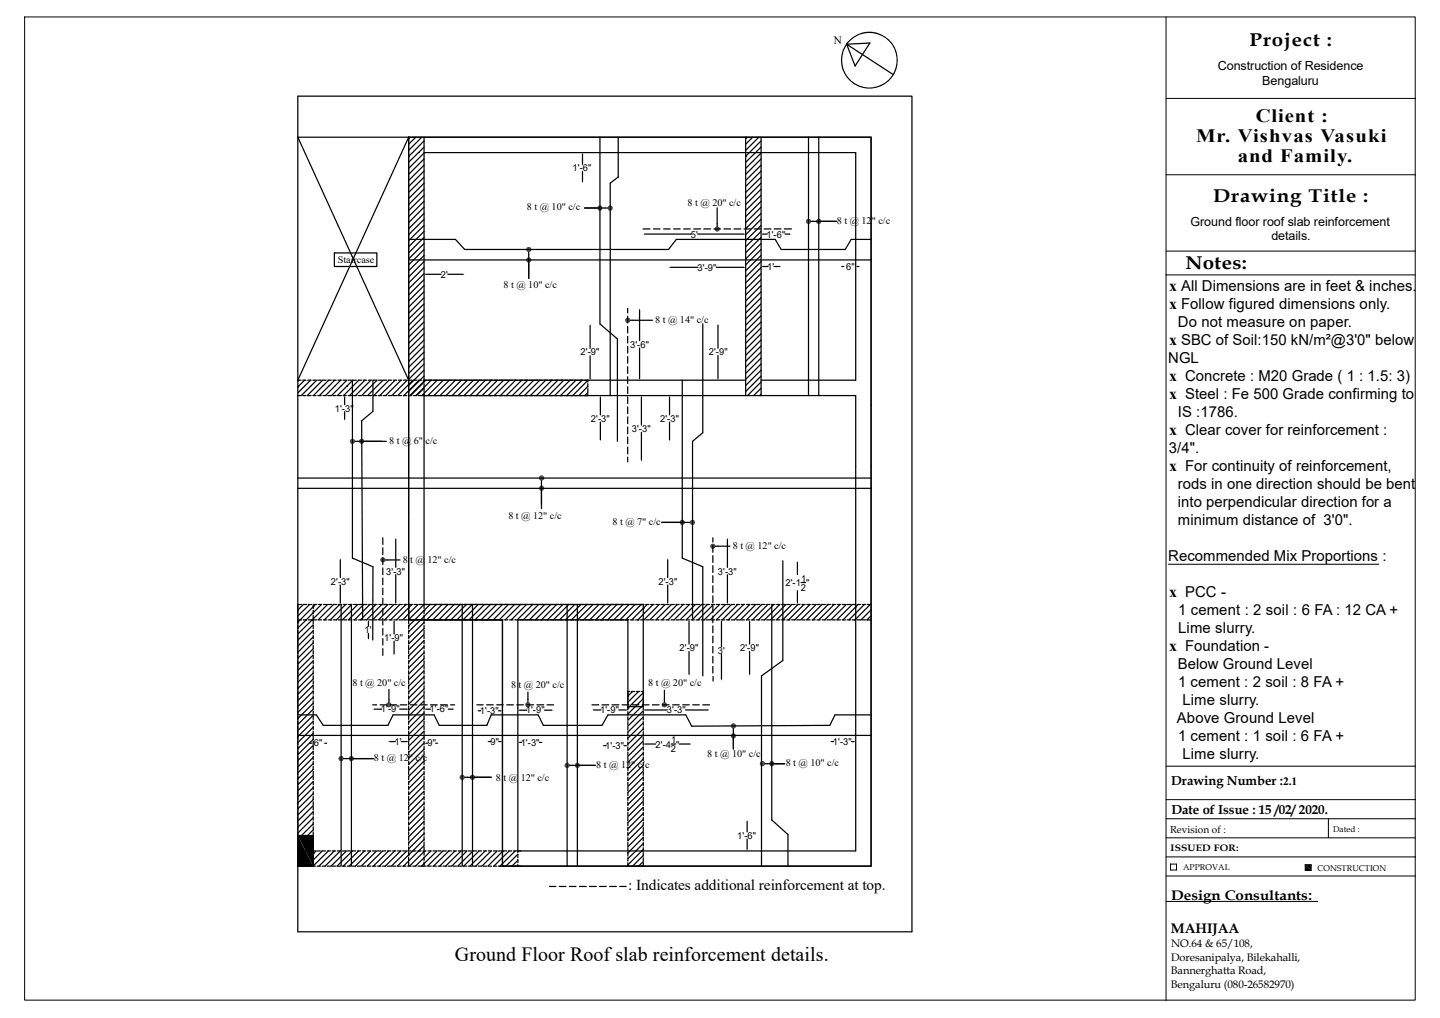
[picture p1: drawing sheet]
<svg xmlns="http://www.w3.org/2000/svg" width="297mm" height="210mm" viewBox="0 0 297 210" stroke-linecap="round" stroke-linejoin="round" font-family="sans-serif">
<defs><g id="words">
<text font-size="4.2" x="93.8" y="198.3">Ground Floor Roof slab reinforcement details.</text>
<g font-size="3.9">
<text x="246.7" y="29.3">Mr. Vishvas Vasuki</text>
<text x="259" y="25.2">Client :</text>
<text x="255.3" y="33.4">and Family.</text>
</g>
<g font-size="3.8">
<text x="257.7" y="9.4">Project :</text>
<text x="250.2" y="41.6">Drawing Title :</text>
<text x="244.5" y="55.5">Notes:</text>
</g>
<g font-size="3.3">
<text x="241.1" y="59.9">x All Dimensions are in feet &amp; inches.</text>
<text x="241.1" y="63.7">x Follow figured dimensions only.</text>
<text x="241.1" y="71.1">x SBC of Soil:150 kN/m²@3'0&quot; below</text>
<text x="241.1" y="78.6">x Concrete : M20 Grade ( 1 : 1.5: 3)</text>
<text x="241.1" y="82.3">x Steel : Fe 500 Grade confirming to</text>
<text x="241.1" y="89.7">x Clear cover for reinforcement :</text>
<text x="241.1" y="97.2">x For continuity of reinforcement,</text>
<text x="241.1" y="123.2">x PCC -</text>
<text x="241.1" y="134.3">x Foundation -</text>
</g>
<g font-size="3.1">
<text x="243" y="67.4">Do not measure on paper.</text>
<text x="241" y="74.8">NGL</text>
<text x="242.9" y="86">IS :1786.</text>
<text x="241.1" y="93.5">3/4&quot;.</text>
<text x="242.9" y="100.9">rods in one direction should be bent</text>
<text x="242.9" y="104.6">into perpendicular direction for a</text>
<text x="242.9" y="108.4">minimum distance of 3'0&quot;.</text>
<text x="241" y="115.7">Recommended Mix Proportions :</text>
<text x="243" y="126.9">1 cement : 2 soil : 6 FA : 12 CA +</text>
<text x="243" y="130.6">Lime slurry.</text>
<text x="242.9" y="138">Below Ground Level</text>
<text x="243" y="141.7">1 cement : 2 soil : 8 FA +</text>
<text x="242.7" y="149.1">Above Ground Level</text>
<text x="243.9" y="145.4">Lime slurry.</text>
<text x="243" y="152.8">1 cement : 1 soil : 6 FA +</text>
<text x="243.9" y="156.5">Lime slurry.</text>
<text x="129.6" y="183.5">: Indicates additional reinforcement at top.</text>
</g>
<g font-size="2.8">
<text x="241.6" y="185.6">Design Consultants:</text>
<text x="241.5" y="192.5">MAHIJAA</text>
</g>
<g font-size="2.7">
<text x="241.6" y="162">Drawing Number :</text>
<text x="241.6" y="167.8">Date of Issue : 15 /02/ 2020.</text>
</g>
<g font-size="2.6">
<text x="251.2" y="14.4">Construction of Residence</text>
<text x="260.3" y="17.5">Bengaluru</text>
<text x="245.5" y="46.6">Ground floor roof slab reinforcement</text>
<text x="262.2" y="49.6">details.</text>
</g>
<g font-size="2.3">
<text x="172" y="9.2">N</text>
<text x="264.6" y="162">2.1</text>
</g>
<g font-size="2.2">
<text x="241.6" y="195.4">NO.64 &amp; 65/108,</text>
<text x="241.5" y="201">Bannerghatta Road,</text>
<text x="241.5" y="203.8">Bengaluru (080-26582970)</text>
<text x="241.6" y="198.2">Doresanipalya, Bilekahalli,</text>
</g>
<g font-size="2.1">
<text x="108.7" y="43.3">8 t @ 10&quot; c/c</text>
<text x="141.8" y="42.4">8 t @ 20&quot; c/c</text>
<text x="172.6" y="46.2">8 t @ 12&quot; c/c</text>
<text x="69.7" y="54.3">Staircase</text>
<text x="103.8" y="59.5">8 t @ 10&quot; c/c</text>
<text x="135.1" y="66.6">8 t @ 14&quot; c/c</text>
<text x="80.3" y="91.6">8 t @ 6&quot; c/c</text>
<text x="104.9" y="107.1">8 t @ 12&quot; c/c</text>
<text x="126.3" y="108.3">8 t @ 7&quot; c/c</text>
<text x="151.1" y="113.3">8 t @ 12&quot; c/c</text>
<text x="83.1" y="116.1">8 t @ 12&quot; c/c</text>
<text x="72.7" y="141.6">8 t @ 20&quot; c/c</text>
<text x="105.4" y="142">8 t @ 20&quot; c/c</text>
<text x="133.7" y="141.4">8 t @ 20&quot; c/c</text>
<text x="77.1" y="156.9">8 t @ 12&quot; c/c</text>
<text x="102.3" y="161.1">8 t @ 12&quot; c/c</text>
<text x="123" y="158.5">8 t @ 12&quot; c/c</text>
<text x="145.9" y="156.2">8 t @ 10&quot; c/c</text>
<text x="162.1" y="158.1">8 t @ 10&quot; c/c</text>
<text x="241.3" y="171.8">Revision of :</text>
</g>
<g font-size="2">
<text x="118.1" y="35.3">1'-6&quot;</text>
<text x="142.5" y="49">5'</text>
<text x="158.1" y="49">1'-6&quot;</text>
<text x="90.9" y="57.3">2'</text>
<text x="143.9" y="55.9">3'-9&quot;</text>
<text x="158.2" y="55.7">1'</text>
<text x="174.5" y="55.7">6&quot;</text>
<text x="130" y="71.7">3'-6&quot;</text>
<text x="119.8" y="73.3">2'-9&quot;</text>
<text x="146.2" y="73.3">2'-9&quot;</text>
<text x="69" y="84.9">1'-3&quot;</text>
<text x="121.9" y="87">2'-3&quot;</text>
<text x="130.3" y="89.1">3'-3&quot;</text>
<text x="136.1" y="87">2'-3&quot;</text>
<text x="79.7" y="118.5">3'-3&quot;</text>
<text x="148.1" y="118.5">3'-3&quot;</text>
<text x="165.2" y="120">1</text>
<text x="68.2" y="120.6">2'-3&quot;</text>
<text x="135.8" y="120.6">2'-3&quot;</text>
<text x="162" y="120.9">2'-1 &quot;</text>
<text x="165.1" y="121.8">2</text>
<text x="75.2" y="130.6">1'</text>
<text x="79.2" y="132.2">1'-9&quot;</text>
<text x="140.2" y="134.3">2'-9&quot;</text>
<text x="148.1" y="134.9">3'</text>
<text x="152.7" y="134.3">2'-9&quot;</text>
<text x="78.6" y="147">1'-9&quot;</text>
<text x="88.6" y="147">1'-6&quot;</text>
<text x="99" y="147.3">1'-3&quot;</text>
<text x="108.5" y="147.2">1'-9&quot;</text>
<text x="123.8" y="147.1">1'-9&quot;</text>
<text x="137.5" y="147.1">3'-3&quot;</text>
<text x="64.7" y="154">6&quot;</text>
<text x="81.4" y="153.7">1'</text>
<text x="88.1" y="154">9&quot;</text>
<text x="101.1" y="153.7">9&quot;</text>
<text x="107.4" y="153.8">1'-3&quot;</text>
<text x="124.8" y="154.5">1'-3&quot;</text>
<text x="135.2" y="154.2">2'-4 &quot;</text>
<text x="138.3" y="155.1">2</text>
<text x="138.4" y="153.3">1</text>
<text x="171.8" y="153.7">1'-3&quot;</text>
<text x="152.1" y="173">1'-6&quot;</text>
</g>
<text font-size="1.9" x="241.4" y="175.6">ISSUED FOR:</text>
<g font-size="1.7">
<text x="275" y="171.6">Dated :</text>
<text x="244" y="179.5">APPROVAL</text>
<text x="271.7" y="179.6">CONSTRUCTION</text>
</g>
</g></defs>
<g fill="none" stroke="#000" stroke-width=".25">
<path d="M61.4 19.8h126.7v172.4h-126.7zM174.6 9.1l9.6 6.3M174.6 9.1l4.8-.2-3 4.7zM84.3 28.3h95.4v150.4h-76.1v-50.8h-19.3zM84.3 28.3v99.6h19.5M84.3 28.3l-22.9 50.1h.7M84.5 28.3l-.2 .2M85.8 28.3l-1.5 1.4M87 28.3l-2.7 2.7M87.5 31.5h89v46.9h-19.5M87.5 28.3v50.5l-2.8 2.8M87.5 29.1l-3.2 3.1"/>
<path d="M87.5 30.3l-3.2 3.2M87.5 31.6l-3.2 3.1M87.5 32.8l-3.2 3.2M87.5 34.1l-3.2 3.1M87.5 35.3l-3.2 3.2M87.5 36.6l-3.2 3.1M87.5 37.8l-3.2 3.2M87.5 39l-3.2 3.2M120.1 31.8v2.1M120.1 35.4v2M123.7 28.3v38.5l3.6 3.1v21.1M127.5 28.3v8.2l-1.6 1.3v43.8"/>
<path d="M153.8 28.3v53.3M154 28.3l-.2 .2M155.2 28.3l-1.4 1.4M156.5 28.3l-2.7 2.7M157 28.3v53.3M157 31.6l-3.2 3.1M157 35.3l-3.2 3.2M157 39l-3.2 3.2M157 37.8l-3.2 3.2M157 29.1l-3.2 3.1M157 30.3l-3.2 3.2M157 32.8l-3.2 3.2"/>
<path d="M157 34.1l-3.2 3.1M157 36.6l-3.2 3.1M166.8 28.3v53.3M168.9 28.3v53.3M69 52.2h8.7v2.8h-8.7zM84.3 49.4h9.6l1.9 2.1h42.1l1.6-2.1h20.4l1.2 2.1h13.2l1.3-2.1h4.1M84.3 53.6h95.4M87.5 40.3l-3.2 3.1M87.5 41.5l-3.2 3.2M87.5 42.7l-3.2 3.2M87.5 44l-3.2 3.2M87.5 45.2l-3.2 3.2"/>
<path d="M87.5 46.5l-3.2 3.1M87.5 47.7l-3.2 3.2M87.5 49l-3.2 3.1M87.5 50.2l-3.2 3.2M87.5 51.5l-3.2 3.1M87.5 52.7l-3.2 3.2M87.5 54l-3.2 3.1M87.5 55.2l-3.2 3.2M87.5 56.5l-3.2 3.1M87.5 57.7l-3.2 3.2M87.5 58.9l-3.2 3.2M87.8 56.6h3.2"/>
<path d="M92.4 56.6h3.1M109.1 52v5.4M120.6 42.9h4.7M132.6 47.2h1.5M133 48.3h9.5M134.8 47.2h1.3M136.9 47.2h1.3M138.3 55.1h5.6M138.9 47.2h1.4M141 47.2h1.4M143.1 47.2h1.4M143.9 48.3h9.5"/>
<path d="M145.2 47.2h1.4M147.2 47.2h1.4M147.7 55.1h5.7M147.9 42.9v3.8M149.3 47.2h1.4M151.4 47.2h1.4M153.5 47.2h1.4M155.5 47.2h1.4M157 41.5l-3.2 3.2M157 42.7l-3.2 3.2M157 45.2l-3.2 3.2M157 49l-3.2 3.1"/>
<path d="M157 52.7l-3.2 3.2M157 44l-3.2 3.2M157 40.3l-3.2 3.1M157 46.5l-3.2 3.1M157 47.7l-3.2 3.2M157 50.2l-3.2 3.2M157 51.5l-3.2 3.1M157 54l-3.2 3.1M157 55.2l-3.2 3.2M157 56.5l-3.2 3.1M157 57.7l-3.2 3.2M157 58.9l-3.2 3.2"/>
<path d="M157.3 48.3h.9M157.3 55h1.1M157.6 47.2h1.4M159.6 55h1.2M159.7 47.2h1.4M161.8 47.2h1.4M161.9 48.3h1M167.3 45.7h5.3M173.6 55h.3M176.8 55h.4M61.6 78.4l-.2 .2M62.4 78.4h.7"/>
<path d="M62.8 78.4l-1.4 1.4M63.5 78.4h.7M64.1 78.4l-2.7 2.7M64.5 78.4h.7M65.3 78.4l-3.2 3.2M65.5 78.4h.8M67.3 78.4h-.7l-3.2 3.2M67.6 78.4h.7M67.8 78.4l-3.2 3.2M68.7 78.4h.6M69 78.4l-3.1 3.2M69.7 78.4h.7"/>
<path d="M70.3 78.4l-3.2 3.2M70.7 78.4h.7M71.5 78.4l-3.1 3.2M71.8 78.4h.7M72.7 78.4v36.7l4.2 1.8v15.1M72.8 78.4l-3.2 3.2M72.8 78.4h.7M73.9 78.4h.6M74 78.4l-3.1 3.2M74.9 78.4h.7M75.3 78.4l-3.2 3.2M75.9 78.4h.7"/>
<path d="M76.5 78.4l-3.2 3.2M76.9 78.4v6.5l-2.3 1.9 .2 41.1M77 78.4h.7M77.8 78.4l-3.2 3.2M78 78.4h.7M79 78.4l-3.2 3.2M79 78.4h.8M80.1 78.4h.7M80.2 78.4l-3.1 3.2M81.1 78.4h.7M81.5 78.4l-3.2 3.2M82.2 78.4h.6"/>
<path d="M82.7 78.4l-3.2 3.2M83.2 78.4h.7M84 78.4l-3.2 3.2M84.2 78.4h.7M84.3 78.4l-22.9-50.1h118.3v150.4h-76.1v-50.8M85.2 78.4l-3.2 3.2M85.3 78.4h.7M86.3 78.4h.7M86.4 78.4l-3.1 3.2M87.4 78.4h66.4M87.5 79.1v.7M87.5 60.2l-3.2 3.2"/>
<path d="M87.5 61.4l-3.2 3.2M87.5 62.7l-3.2 3.1M87.5 63.9l-3.2 3.2M87.5 65.1l-3.2 3.2M87.5 66.4l-3.2 3.1M87.5 67.6l-3.2 3.2M87.5 68.9l-3.2 3.1M87.5 70.1l-3.2 3.2M87.5 71.4l-3.2 3.1M87.5 72.6l-3.2 3.2M87.5 73.9l-3.2 3.1M87.5 75.1l-3.2 3.2"/>
<path d="M87.5 76.4l-3.2 3.1M87.5 77.6l-3.2 3.2M87.7 78.4l-3.2 3.2M88.9 78.4l-3.1 3.2M90.2 78.4l-3.2 3.2M91.4 78.4l-3.1 3.2M92.7 78.4l-3.2 3.2M93.9 78.4l-3.1 3.2M95.2 78.4l-3.2 3.2M96.4 78.4l-3.1 3.2M97.7 78.4l-3.2 3.2M98.9 78.4l-3.2 3.2"/>
<path d="M100.1 78.4l-3.1 3.2M101.4 78.4l-3.2 3.2M102.6 78.4l-3.2 3.2M103.9 78.4l-3.2 3.2M105.1 78.4l-3.2 3.2M106.3 78.4l-3.1 3.2M107.6 78.4l-3.2 3.2M108.8 78.4l-3.1 3.2M110.1 78.4l-3.2 3.2M111.3 78.4l-3.1 3.2M112.6 78.4l-3.2 3.2M113.8 78.4l-3.1 3.2"/>
<path d="M115.1 78.4l-3.2 3.2M116.3 78.4l-3.1 3.2M117.6 78.4l-3.2 3.2M118.8 78.4l-3.2 3.2M120.1 78.4l-3.2 3.2M121.2 78.4v.4M121.2 79.1v.7M121.2 78.5l-3.1 3.1M121.2 79.7l-1.8 1.9M121.7 67.2v4.7M121.7 73.4v4.7M129.5 63.6v.9"/>
<path d="M129.5 65.2v1.4M129.5 67.3v1.4M129.5 69.4v1.4M129.5 71.5v1.3M129.5 73.6v1.3M129.5 75.6v1.4M129.5 77.7v1.4M129.5 79.8v1.4M130 66.1h4.6M131.9 63.9v6.4M131.9 71.8v6.3M140.7 78.4v36.7l4.2 1.8v22.5"/>
<path d="M144.9 66.8v22.5l-2.1 1.7v36.9M148.1 67.1v4.7M148.1 73.3v4.7M157 68.9l-3.2 3.1M157 61.4l-3.2 3.2M157 63.9l-3.2 3.2M157 65.1l-3.2 3.2M157 67.6l-3.2 3.2M157 71.4l-3.2 3.1M157 77.6l-3.2 3.2M157 60.2l-3.2 3.2M157 62.7l-3.2 3.1"/>
<path d="M157 66.4l-3.2 3.1M157 70.1l-3.2 3.2M157 72.6l-3.2 3.2M157 73.9l-3.2 3.1M157 75.1l-3.2 3.2M157 76.4l-3.2 3.1M157 78.8l-2.8 2.8M61.4 81.6h.7M61.4 98.6h118.3M62.4 81.6h.7M63.5 81.6h.7M64.5 81.6h.7"/>
<path d="M65.5 81.6h.8M66.6 81.6h.7M67.6 81.6h.7M68.7 81.6h.6M69.7 81.6h.7M70.7 81.6h.7M71.1 81.9v1.6M71.1 84.9v1.6M71.8 81.6h.7M72.8 81.6h.7M73.2 91h6.5M73.9 81.6h.6"/>
<path d="M74.9 81.6h.7M75.9 81.6h.7M77 81.6h.7M78 81.6h.7M79 81.6h.8M80.1 81.6h.7M81.1 81.6h.7M82.2 81.6h.6M83.2 81.6h.7M84.2 81.6h.7M86.3 81.6h.7M87.4 81.6h89.1v93.9h-69.7"/>
<path d="M87.5 80.2v.7M87.5 81.2v44.3M87.5 80.1l-1.5 1.5h-.7M87.5 81.3l-.3 .3M111.7 99.1v5.8M121.2 80.2v.7M121.2 81.2v.4M121.2 81l-.6 .6M123.8 81.9v3.7M123.8 87.1v3.6M129.5 81.9v1.4M129.5 83.9v1.4"/>
<path d="M129.5 86v1.4M129.5 88.1v1.4M129.5 90.2v1.4M129.5 92.2v1.4M129.5 94.3v1M132.3 81.9v5.8M132.3 89.2v5.7M138.1 81.9v3.7M138.1 87.1v3.6M157 80.1l-1.6 1.5M157 81.3l-.3 .3M61.4 100.7h118.3"/>
<path d="M70.2 115.5v3.7M79 110.9v1.4M79 113v1.4M79 115.1v1.4M79 117.2v1.4M79 119.2v1.4M79.5 115.5h3M81.6 111.3v5.7M81.6 118.6v5.7M136.5 107.8h5.8M137.7 115.5v3.7M147 110.9v.9"/>
<path d="M147 112.5v1.4M147 114.6v1.4M147 116.7v1.4M147 118.8v1.4M147.5 112.7h3M150 111.3v5.7M150 118.6v5.7M161.5 115.7v20.6l-4.4 3.1v39.3M164.5 116v2.5M61.4 127.9h.8M61.4 124.7h.8M62.5 127.9h.7"/>
<path d="M63.2 124.7h-.7l-1.1 1.1M63.6 127.9h.7M63.6 124.7h.7M63.8 124.7l-2.4 2.4M64.6 124.7v.8M64.6 125.9v.7M64.6 126.9v.7M64.6 128v.7M64.6 129v.7M64.6 130v.8M64.6 131.1v.7M64.6 132.1v.7"/>
<path d="M64.6 133.2v.6l-3.2 3.2M64.6 134.2v.7M64.6 135.2v.7M64.6 136.3v.7M64.6 137.3v.7M64.6 138.4v.6M64.6 139.4v.7M64.6 131.4l-3.2 3.2M64.6 135.1l-3.2 3.2M64.6 128.9l-3.2 3.2M64.6 130.1l-3.2 3.2M64.6 132.6l-3.2 3.2"/>
<path d="M64.6 136.3l-3.2 3.2M64.6 137.6l-3.2 3.1M64.6 138.8l-3.2 3.2M64.6 127.9h.7M64.6 124.7h.7M65.1 124.7l-3.7 3.6M65.7 124.7h.6M66.3 124.7l-4.9 4.9M66.7 127.9h.7M66.7 124.7h.7M67.6 124.7l-6.2 6.1M67.7 127.9h.8"/>
<path d="M67.7 124.7h.8M68.8 127.9h.7M69.4 127.9l3.1-3.2v54M69.5 124.7h-.7l-3.1 3.2h.6M69.8 127.9h.7M69.8 124.7h.7M70.1 124.7l-3.2 3.2M70.2 120.7v3.6M70.4 124.7v54M70.9 127.9h.6M70.9 124.7h.6M71.3 124.7l-3.2 3.2"/>
<path d="M71.9 127.9h.7M71.9 124.7h.7M72.9 127.9h.7M72.9 124.7h.7M73.8 124.7l-3.2 3.2M74 127.9h.7M74 124.7h.7M75 127.9h.7M75.7 124.7h-.7l-3.2 3.2M76 128.2v1M76 130.7v1M76 127.9h.8"/>
<path d="M76 124.7h.8M76.3 124.7l-3.2 3.2M77.1 127.9h.7M77.1 124.7h.7M77.5 124.7l-3.2 3.2M78.1 127.9h.7M78.1 124.7h.7M78.7 124.7l-3.1 3.2M79 121.3v1.4M79 123.4v1.4M79 125.5v1.4M79 127.6v1.3"/>
<path d="M79 129.7v1.3M79 131.7v1.4M79 133.8v1.4M79.2 127.9h.6M79.2 124.7h.6M80 124.7l-3.2 3.2M80.2 127.9h.7M80.2 124.7h.7M81.2 127.9h.7M81.3 128.2v2.6M81.3 132.3v2.6M81.9 124.7h-.7l-3.1 3.2"/>
<path d="M82.3 127.9h.7M82.3 124.7h.7M82.5 124.7l-3.2 3.2M83.3 127.9h.7M83.3 124.7h.7M83.7 124.7l-3.1 3.2M84.3 128v.7M84.3 129v.7M84.3 130v.8M84.3 131.1v.7M84.3 133.2v.6M84.3 134.2v.7"/>
<path d="M84.3 135.2v.7M84.3 136.3v.7M84.3 137.3v.7M84.3 139.4v.7M84.4 124.7h.6M85 124.7l-3.2 3.2M85.4 124.7h.7M86.2 124.7l-3.1 3.2M86.4 124.7h.7M87.5 125.9v.7M87.5 126.9v.7M87.5 128v.7"/>
<path d="M87.5 129v.7M87.5 130v.8M87.5 131.1v.7M87.5 132.1v.7M87.5 133.2v.6M87.5 134.2v.7M87.5 135.2v.7M87.5 136.3v.7M87.5 137.3v.7M87.5 139v-.6l-3.2 3.1M87.5 139.4v.7M87.5 129.7l-3.2 3.1v-.7"/>
<path d="M87.5 135.9l-3.2 3.1v-.6M87.5 128.4l-3.2 3.2M87.5 130.9l-3.2 3.2M87.5 132.1l-3.2 3.2M87.5 133.4l-3.2 3.2M87.5 134.6l-3.2 3.2M87.5 137.1l-3.2 3.2M87.5 139.6l-3.2 3.2M88.7 124.7l-4.4 4.4M90 124.7l-5.7 5.6M91.2 124.7l-3.2 3.2M92.4 124.7l-3.1 3.2"/>
<path d="M93.7 124.7l-3.2 3.2M94.9 124.7l-3.2 3.2M95.3 124.7v54M96.2 124.7l-3.2 3.2M97.4 124.7l-3.2 3.2M97.5 124.7v54M98.6 124.7l-3.1 3.2M99.9 124.7l-3.2 3.2M101.1 124.7l-3.1 3.2M102.4 124.7l-3.2 3.2M103.6 124.7l-3.1 3.2M104.1 127.9h.7"/>
<path d="M104.9 124.7l-3.2 3.2M105.1 127.9h.7M106.1 124.7l-3.1 3.2M106.2 127.9h23.5M106.8 127.9v48M107.4 124.7l-3.2 3.2M108.6 124.7l-3.1 3.2M109.9 124.7l-3.2 3.2M111.1 124.7l-3.2 3.2M112.4 124.7l-3.2 3.2M113.6 124.7l-3.2 3.2M114.8 124.7l-3.1 3.2"/>
<path d="M116.1 124.7l-3.2 3.2M117 124.7v54M117.3 124.7l-3.2 3.2M118.5 124.7l-3.1 3.2M119.1 124.7v54M119.8 124.7l-3.2 3.2M121 124.7l-3.1 3.2M122.3 124.7l-3.2 3.2M123.5 124.7l-3.1 3.2M124.8 124.7l-3.2 3.2M126 124.7l-3.1 3.2M127.3 124.7l-3.2 3.2"/>
<path d="M128.5 124.7l-3.2 3.2M129.5 127.9v18.6M129.8 124.7l-3.2 3.2M130 127.9h.8M131 124.7l-3.2 3.2M131.1 127.9h.7M132.2 124.7l-3.1 3.2M132.7 124.7v21.8M132.8 124.7h-45.3l-3.2 3.1M133.2 127.9h.7M133.2 124.7h.7M133.5 124.7l-3.2 3.2"/>
<path d="M134.2 127.9h.7M134.2 124.7h.7M134.7 124.7l-3.1 3.2M135.3 127.9h.6M135.3 124.7h.6M136 124.7l-3.2 3.2h-.7M136.3 127.9h.7M136.3 124.7h.7M137.2 124.7l-3.2 3.2M137.3 127.9h.7M137.3 124.7h.7M137.7 120.7v3.6"/>
<path d="M138.4 127.9h.7M138.4 124.7h.7M138.5 124.7l-3.2 3.2M139.4 127.9h.7M139.4 124.7h.7M139.7 124.7l-3.2 3.2M140.5 127.9h.6M140.5 124.7h.6M140.9 124.7l-3.1 3.2M141.5 127.9h.7M141.5 124.7h.7l-3.2 3.2M142.1 128.2v4.7"/>
<path d="M142.1 134.4v4.6M142.5 127.9h.7M142.5 124.7h.7M143.4 124.7l-3.1 3.2M143.6 127.9h.7M143.6 124.7h.7M144.6 127.9h.7M144.6 124.7h.7M144.7 124.7l-3.2 3.2M145.6 127.9h.7M145.6 124.7h.7M145.9 124.7l-3.2 3.2"/>
<path d="M146.7 127.9h.7M146.7 124.7h.7M147 120.8v1.4M147 122.9v1.4M147 125v1.4M147 127.1v1.4M147 129.1v1.4M147 131.2v1.4M147 133.3v1.4M147 135.4v1.4M147 137.5v1.3M147.1 139.6v.9"/>
<path d="M147.2 124.7l-3.2 3.2M147.7 124.7h.7l-3.2 3.2M148.8 127.9h.6M148.8 124.7h.6M148.8 128.2v5.2M148.8 134.9v5.2M149.6 124.7l-3.1 3.2M149.8 127.9h.7M149.8 124.7h.7M150.8 124.7h.7M150.9 124.7l-3.2 3.2h.7M151.9 127.9h.7"/>
<path d="M151.9 124.7h.7M152.1 124.7l-3.1 3.2M152.9 127.9h.7M152.9 124.7h.7M153.4 124.7l-3.2 3.2M154 124.7h.6l-3.1 3.2h-.7M154.6 128.2v4.7M154.6 134.4v4.6M155 127.9h.7M155 124.7h.7M155.9 124.7l-3.2 3.2M156 127.9h.7"/>
<path d="M156 124.7h.7M157.1 127.9h.7M157.1 124.7h.7M157.1 124.7l-3.1 3.2h.6M158.1 127.9h.7M158.1 124.7h.7M158.4 124.7l-3.2 3.2M159.1 127.9h.8M159.1 124.7h.8M159.2 124.7v44.4l3.3 3.1v6.5M159.6 124.7l-3.2 3.2M160.2 127.9h.7"/>
<path d="M160.2 124.7h.7M160.8 124.7l-3.1 3.2M161.2 127.9h.7M161.2 124.7h.7M162.1 124.7l-3.2 3.2M162.3 127.9h.6M162.3 124.7h.6M163.3 127.9h.7M164 124.7h-.7l-3.2 3.2M164.3 127.9h.7M164.3 124.7h.7M164.5 121.9v2.4"/>
<path d="M164.6 124.7l-3.2 3.2M165.2 120.2h1M165.4 127.9h.7M165.4 124.7h.7M165.8 124.7l-3.2 3.2M166.4 124.7h.7M167 124.7l-3.1 3.2M167.5 127.9h.6M167.5 124.7h.6M168.3 124.7l-3.2 3.2M168.5 127.9h.7M168.5 124.7h.7"/>
<path d="M169.5 127.9h.7M170.2 124.7h-.7l-3.1 3.2h.7M170.6 127.9h.7M170.6 124.7h.7M170.8 124.7l-3.2 3.2M171.6 127.9h.7M171.6 124.7h.7M172 124.7l-3.1 3.2M172.6 127.9h.8M172.6 124.7h.8M173.3 124.7l-3.2 3.2M173.7 127.9h.7"/>
<path d="M173.7 124.7h.7M174.5 124.7l-3.1 3.2M174.7 127.9h.7M174.7 124.7h.7M175.8 127.9h.6M176.4 124.7h-.6l-3.2 3.2M176.8 127.9h.7M176.8 124.7h.7M177 124.7l-3.1 3.2M177.8 127.9h.7M177.8 124.7h.7M178.3 124.7l-3.2 3.2"/>
<path d="M178.9 127.9h.8M178.9 124.7h.8M179.5 124.7l-3.2 3.2M179.7 127l-.9 .9M179.7 125.8l-2.1 2.1M61.4 151.7h118.3M61.4 147.5h3.8l1.5 2.1h13.3l1.1-2.1h8.4l1.1 2.1h9.8l.9-2.1h9.7l1.1 2.1h12.1l1.2-2.1h16l1.3 2.3 28.5-.2 1-2.1h7.5M63.9 153.3h.4M64.6 140.4v.7M64.6 141.5v.7M64.6 142.5v.7M64.6 143.5v.8"/>
<path d="M64.6 144.6v.7M64.6 145.6v.7M64.6 146.7v.6M64.6 147.7v.7M64.6 148.7v.7M64.6 149.8v.7M64.6 150.8v.7M64.6 151.9v.7M64.6 152.9v.7M64.6 153.9v.7M64.6 155v.7M64.6 156v.7"/>
<path d="M64.6 157v.8M64.6 158.1v.7M64.6 159.1v.7M64.6 152.5l-3.2 3.2M64.6 156.2l-3.2 3.2M64.6 160l-3.2 3.1M64.6 148.8l-3.2 3.2M64.6 151.3l-3.2 3.2M64.6 157.5l-3.2 3.2M64.6 140.1l-3.2 3.1M64.6 141.3l-3.2 3.2M64.6 142.6l-3.2 3.1"/>
<path d="M64.6 143.8l-3.2 3.2M64.6 145.1l-3.2 3.1M64.6 146.3l-3.2 3.2M64.6 147.6l-3.2 3.1M64.6 150l-3.2 3.2M64.6 153.8l-3.2 3.1M64.6 155l-3.2 3.2M64.6 158.7l-3.2 3.2M67 153.3h.4M70.9 156.5h6.1M76.9 145.4h.8M77.2 146.3h1.5"/>
<path d="M78.4 145.4h1.4M80.2 142.2v2.7M80.4 153h1.1M80.5 145.4h1.3M82.4 146.3h1.5M82.5 145.4h1.4M82.8 153h1.1M84.3 140.4v.7M84.3 141.5v.7M84.3 142.5v.7M84.3 143.5v.8M84.3 145.6v.7"/>
<path d="M84.3 146.7v.6M84.3 148.7v.7M84.3 149.8v.7M84.3 151.9v.7M84.3 152.9v.7M84.3 155v.7M84.3 156v.7M84.3 157v.8M84.3 158.1v.7M84.3 159.1v.7M84.6 145.4h1.4M86.7 145.4h1.4"/>
<path d="M87.5 140.4v.7M87.5 141.5v.7M87.5 142.5v.7M87.5 143.5v.8M87.5 145.3v-.7l-3.2 3.1v.7M87.5 145.6v.7M87.5 146.7v.6M87.5 147.7v.7M87.5 148.7v.7M87.5 149.8v.7M87.5 151.5v-.7l-3.2 3.1v.7M87.5 151.9v.7"/>
<path d="M87.5 152.9v.7M87.5 153.9v.7M87.5 155v.7M87.5 156v.7M87.5 157v.8M87.5 158.1v.7M87.5 159.1v.7M87.5 142.1l-3.2 3.2v-.7M87.5 148.3l-3.2 3.2v-.7M87.5 157l-3.2 3.2v.7M87.5 140.8l-3.2 3.2M87.5 143.3l-3.2 3.2"/>
<path d="M87.5 145.8l-3.2 3.2M87.5 147l-3.2 3.2M87.5 149.5l-3.2 3.2M87.5 152l-3.2 3.2M87.5 153.3l-3.2 3.1M87.5 154.5l-3.2 3.2M87.5 155.8l-3.2 3.1M87.5 158.3l-3.2 3.1M87.5 159.5l-3.2 3.2M87.8 153.3h.4M87.8 146.3h1M88.8 145.4h1.4"/>
<path d="M89.9 153.3h.3M90.8 145.4h1.4M92.5 146.3h.9M92.9 145.4h.9M98.3 145.4h1.4M98.7 146.6h.4M100.4 145.4h1.3M100.8 153h.4M102.4 145.4h1.4M102.8 146.6h.5M102.9 153h.4M104.5 145.4h1.4"/>
<path d="M106.6 145.4h1.3M107.2 153.1h.4M107.2 146.5h1.5M108.7 145.4h1.4M108.9 142.8v2M110.7 145.4h1.4M111.3 153.1h.4M112.3 146.5h1.5M112.8 145.4h1.4M117.5 157.9h5.3M122.1 145.4h1.4M122.4 146.5h1.6"/>
<path d="M124.2 145.4h1.4M124.5 153.8h.5M126.2 145.4h1.4M127.6 146.5h1.6M128.3 145.4h1.4M128.7 153.8h.5M129.5 146.8v.7M129.5 148.9v.7M129.5 149.9v.7M129.5 150.9v.8M129.5 152v.7M129.5 153.1v.6"/>
<path d="M129.5 154.1v.7M129.5 155.1v.7M129.5 156.2v.7M129.5 157.2v.7M129.5 158.2v.7M129.5 159.3v.7M129.5 145.8h3.2M129.5 142.6h.4M130.2 142.6h.7M130.4 145.4h1.4M130.5 142.6l-1 1M131.3 142.6h.7"/>
<path d="M131.7 142.6l-2.2 2.2M132.3 142.6h.4M132.5 145.4h1.4M132.7 145.4l-3.2 3.1v-.6M132.7 146.8v.7M132.7 147.9v.6M132.7 148.9v.7M132.7 149.9v.7M132.7 150.9v.8l-3.2 3.1M132.7 152v.7M132.7 153.1v.6M132.7 154.1v.7"/>
<path d="M132.7 155.1v.7M132.7 156.2v.7M132.7 157.2v.7M132.7 158.2v.7M132.7 159.3v.7M132.7 155.3l-3.2 3.2M132.7 156.6l-3.2 3.1M132.7 142.9l-3.2 3.2M132.7 144.1l-3.2 3.2M132.7 146.6l-3.2 3.2M132.7 147.9l-3.2 3.1M132.7 149.1l-3.2 3.2"/>
<path d="M132.7 150.4l-3.2 3.1M132.7 152.8l-3.2 3.2M132.7 154.1l-3.2 3.2M132.7 157.8l-3.2 3.2M132.7 159.1l-3.2 3.1M133 153.5h2.2M133 146.5h4.6M134.5 145.4h1.4M136.6 145.4h1.4M137 142.4v2.5M138.4 153.5h1M138.7 145.4h1.4"/>
<path d="M140.1 153.5h2.2M140.8 145.4h1.4M141.4 146.5h4.6M142.9 145.4h1.3M144.9 145.4h1.4M151.3 150.3v4.2M157.8 157.5h4M171.5 153h.5M175.6 153h.5M61.4 172.4h3.2v6.3h-3.2zM61.4 178.7h3.7M61.4 175.5h.5"/>
<path d="M61.4 172.4h3.2v6.3M62.3 175.5h.7M63.3 175.5h.7M64.3 175.5h.8M64.6 160.2v.7M64.6 161.9v-.7l-3.2 3.2M64.6 162.2v.7M64.6 163.3v.7M64.6 164.3v.7M64.6 165.4v.7M64.6 166.4v.7M64.6 168.1v-.6l-3.2 3.1"/>
<path d="M64.6 168.5v.7M64.6 169.5v.7M64.6 170.5v.8M64.6 171.6v.7M64.6 162.5l-3.2 3.1M64.6 165l-3.2 3.1M64.6 166.2l-3.2 3.2M64.6 168.7l-3.2 3.2M64.6 170l-2.4 2.4M64.6 171.2l-1.2 1.2M64.6 163.7l-3.2 3.2M65.2 175.5l-.6 .6"/>
<path d="M65.4 178.7h.7M65.4 175.5h.7M66.4 178.7h.7M66.4 175.5h.7M66.5 175.5l-1.9 1.9M67.5 178.7h.7M67.5 175.5h.7M67.7 175.5l-3.1 3.1M68.5 178.7h.7M68.5 175.5h.7M69 175.5l-3.2 3.2M69.6 178.7h.6"/>
<path d="M69.6 175.5h.6M70.2 175.5l-3.1 3.2M70.6 178.7h.7M70.6 175.5h.7M71.5 175.5l-3.2 3.2M71.6 178.7h.7M71.6 175.5h.7M72.7 178.7h.7M73.4 175.5h-.7l-3.2 3.2M73.7 178.7h.7M73.7 175.5h.7M74 175.5l-3.2 3.2"/>
<path d="M74.8 178.7h.6M74.8 175.5h.6M75.2 175.5l-3.2 3.2M75.8 178.7h.7M75.8 175.5h.7M76.4 175.5l-3.1 3.2M76.8 178.7h.7M76.8 175.5h.7M77.7 175.5l-3.2 3.2M77.9 178.7h.7M77.9 175.5h.7M78.9 178.7h.7"/>
<path d="M79.6 175.5h-.7l-3.2 3.2M79.9 178.7h.7M79.9 175.5h.7M80.1 175.5l-3.1 3.2M81 178.7h.7M81 175.5h.7M81.4 175.5l-3.2 3.2M82 178.7h.7M82 175.5h.7M82.6 175.5l-3.1 3.2M83.1 178.7h.6M83.1 175.5h.6"/>
<path d="M83.9 175.5l-3.2 3.2M84.1 178.7h.7M84.1 175.5h.7M84.3 161.2v.7M84.3 162.2v.7M84.3 163.3v.7M84.3 164.3v.7M84.3 165.4v.7M84.3 167.5v.6M84.3 168.5v.7M84.3 169.5v.7M84.3 170.5v.8"/>
<path d="M84.3 171.6v.7M84.3 173.7v.7M84.3 174.7v.7M84.3 175.8v.6M84.3 176.8v.7M84.3 177.8v.9M85.1 178.7h.7M85.1 175.5h.7M85.1 175.5l-3.1 3.2M86.2 178.7h.7M86.2 175.5h.7M87.2 178.7h.7"/>
<path d="M87.2 175.5h.7M87.5 160.2v.7M87.5 161.2v.7M87.5 162.2v.7M87.5 163.3v.7M87.5 164.3v.7M87.5 165.4v.7M87.5 166.4v.7M87.5 167.5v.6M87.5 168.5v.7M87.5 169.5v.7M87.5 170.5v.8"/>
<path d="M87.5 171.6v.7M87.5 172.6v.7M87.5 173.7v.7M87.5 174.7v.7M87.5 175.8v.6M87.5 176.8v.7M87.5 177.8v.9M87.5 163.2l-3.2 3.2v.7M87.5 169.4l-3.2 3.2v.7M87.5 174.4l-4.3 4.3M87.5 160.8l-3.2 3.1M87.5 162l-3.2 3.2"/>
<path d="M87.5 164.5l-3.2 3.2M87.5 165.7l-3.2 3.2M87.5 166.9l-3.2 3.2M87.5 168.2l-3.2 3.2M87.5 170.7l-3.2 3.1M87.5 171.9l-3.2 3.2M87.5 173.2l-2.4 2.3M87.6 175.5l-3.1 3.2M88.3 178.7h.6M88.3 175.5h.6M88.9 175.5l-3.2 3.2M89.3 178.7h.7"/>
<path d="M89.3 175.5h.7M90.1 175.5l-3.1 3.2M90.3 178.7h.7M90.3 175.5h.7M91.4 178.7h.7M92.1 175.5h-.7l-3.2 3.2M92.4 178.7h.7M92.4 175.5h.7M92.6 175.5l-3.2 3.2M93.4 178.7h.7M93.4 175.5h.7M93.9 175.5l-3.2 3.2"/>
<path d="M94.5 178.7h.7M94.5 175.5h.7M95.1 175.5l-3.2 3.2M95.5 178.7h.7M95.5 175.5h.7M95.8 160.3h5.5M96.3 175.5l-3.1 3.2M96.6 178.7h.6M96.6 175.5h.6M97.6 178.7h.7M98.3 175.5h-.7l-3.2 3.2M98.6 178.7h.7"/>
<path d="M98.6 175.5h.7M98.8 175.5l-3.2 3.2M99.7 178.7h.7M99.7 175.5h.7M100.1 175.5l-3.2 3.2M100.7 178.7h.7M100.7 175.5h.7M101.3 175.5l-3.2 3.2M101.8 178.7h.6M101.8 175.5h.6M102.5 175.5l-3.1 3.2M102.8 178.7h.7"/>
<path d="M102.8 175.5h.7M103.8 175.5l-3.2 3.2M103.8 175.5h.7M104.9 175.5h.7M105 175.5l-3.1 3.2M105.9 175.5h.7M106.3 175.5l-3.2 3.2M106.8 176.9v-.6l-2.4 2.4M106.8 177.3v.7M106.8 178.3v.4M106.8 177.5l-1.2 1.2M129.5 160.3v.7"/>
<path d="M129.5 161.4v.6M129.5 162.4v.7M129.5 164.4v.8M129.5 165.5v.7M129.5 166.6v.6M129.5 167.6v.7M129.5 168.6v.7M129.5 169.7v.7M129.5 170.7v.7M129.5 171.7v.7M129.5 172.8v.7M129.5 173.8v.7"/>
<path d="M129.5 174.9v.6M129.5 175.9v.7M129.5 176.9v.7M129.5 178v.7M132.7 161v-.7l-3.2 3.1v.7M132.7 161.4v.6M132.7 162.4v.7M132.7 163.4v.7M132.7 164.4v.8M132.7 165.5v.7M132.7 167.2v-.6l-3.2 3.1M132.7 167.6v.7"/>
<path d="M132.7 168.6v.7M132.7 169.7v.7M132.7 170.7v.7M132.7 171.7v.7M132.7 172.8v.7M132.7 173.8v.7M132.7 174.9v.6M132.7 175.9v.7M132.7 176.9v.7M132.7 178v.7M132.7 161.6l-3.2 3.1M132.7 165.3l-3.2 3.2"/>
<path d="M132.7 162.8l-3.2 3.2M132.7 164.1l-3.2 3.1M132.7 167.8l-3.2 3.2M132.7 169l-3.2 3.2M132.7 170.2l-3.2 3.2M132.7 171.5l-3.2 3.2M132.7 172.7l-3.2 3.2M132.7 174l-3.2 3.1M132.7 175.2l-3.2 3.2M132.7 176.5l-2.2 2.2M132.7 177.7l-1 1M154.1 169.5v2.1"/>
<path d="M154.1 173.1v2.1M113.3 182.9h1.3M115.4 182.9h1.3M117.4 182.9h1.4M119.5 182.9h1.4M121.6 182.9h1.4M123.7 182.9h1.4M125.7 182.9h1.4M127.8 182.9h1.4"/>
</g>
<g fill="#000">
<path d="M61.4 172.4l3.2 6.3h-3.2zM61.4 172.4h3.2v6.3zM269.2 178.4l1.2 1.2h-1.2zM269.2 178.4h1.2v1.2z"/>
<path d="M175.3 8.1a5.9 5.9 0 0 1 9.2 1.6 5.9 5.9 0 0 1-3.8 8.4 5.9 5.9 0 0 1-7.3-5.7h.3a5.6 5.6 0 0 0 7.5 5.3 5.6 5.6 0 0 0 2.4-8.9 5.6 5.6 0 0 0-9.2 .9l-.4 .8-.3 1.9h-.3a5.6 5.6 0 0 1 1.9-4.3z" fill-rule="evenodd"/>
<path d="M120.1 37.4h.1l-.1 .4z" fill-rule="evenodd"/>
<path d="M120.1 31.5l.1 .3h-.1z" fill-rule="evenodd"/>
<path d="M87.5 56.6l.3-.1v.1z" fill-rule="evenodd"/>
<path d="M95.5 56.5l.3 .1h-.3z" fill-rule="evenodd"/>
<path d="M108.5 51.4l.6 .1z" fill-rule="evenodd"/>
<path d="M108.5 51.5h.6l-.6 .1z" fill-rule="evenodd"/>
<path d="M108.5 51.6l.6-.1z" fill-rule="evenodd"/>
<path d="M108.5 53.5l.6 .1z" fill-rule="evenodd"/>
<path d="M108.5 53.6h.6l-.6 .1z" fill-rule="evenodd"/>
<path d="M108.5 53.7l.6-.1z" fill-rule="evenodd"/>
<path d="M108.6 51.2l.5 .3-.6-.1z" fill-rule="evenodd"/>
<path d="M108.6 51.7l.5-.2z" fill-rule="evenodd"/>
<path d="M108.6 53.4l.5 .2-.6-.1z" fill-rule="evenodd"/>
<path d="M108.6 53.8l.5-.2z" fill-rule="evenodd"/>
<path d="M108.6 51.2l.5 .3z" fill-rule="evenodd"/>
<path d="M108.6 51.8l.5-.3z" fill-rule="evenodd"/>
<path d="M108.6 53.3l.5 .3z" fill-rule="evenodd"/>
<path d="M108.6 53.9l.5-.3z" fill-rule="evenodd"/>
<path d="M108.7 51.1l.4 .4z" fill-rule="evenodd"/>
<path d="M109.1 51.5l-.4 .3z" fill-rule="evenodd"/>
<path d="M108.7 53.2l.4 .4z" fill-rule="evenodd"/>
<path d="M109.1 53.6l-.4 .4z" fill-rule="evenodd"/>
<path d="M108.7 51.1l.4 .4z" fill-rule="evenodd"/>
<path d="M109.1 51.5l-.3 .5v-.1z" fill-rule="evenodd"/>
<path d="M108.7 53.2l.4 .4z" fill-rule="evenodd"/>
<path d="M109.1 53.6l-.3 .5v-.1z" fill-rule="evenodd"/>
<path d="M108.8 51l.3 .5z" fill-rule="evenodd"/>
<path d="M109.1 51.5l-.1 .5h-.2z" fill-rule="evenodd"/>
<path d="M108.8 53.2l.3 .4z" fill-rule="evenodd"/>
<path d="M109.1 53.6l-.1 .5h-.2z" fill-rule="evenodd"/>
<path d="M108.8 51h.2l.1 .5z" fill-rule="evenodd"/>
<path d="M109.1 51.5v.5z" fill-rule="evenodd"/>
<path d="M108.8 53.2l.2-.1 .1 .5z" fill-rule="evenodd"/>
<path d="M109.1 53.6v.6z" fill-rule="evenodd"/>
<path d="M109.1 51.5v.5z" fill-rule="evenodd"/>
<path d="M109 51l.1 .5z" fill-rule="evenodd"/>
<path d="M109.1 53.6v.6z" fill-rule="evenodd"/>
<path d="M109 53.1l.1 .5z" fill-rule="evenodd"/>
<path d="M109.1 51.5l.2 .5h-.2z" fill-rule="evenodd"/>
<path d="M109.1 51v.5z" fill-rule="evenodd"/>
<path d="M109.1 53.6l.2 .5h-.2z" fill-rule="evenodd"/>
<path d="M109.1 53.1v.5z" fill-rule="evenodd"/>
<path d="M109.1 51.5l.2 .4v.1z" fill-rule="evenodd"/>
<path d="M109.1 51h.2l-.2 .5z" fill-rule="evenodd"/>
<path d="M109.1 53.6l.2 .4v.1z" fill-rule="evenodd"/>
<path d="M109.1 53.1l.2 .1-.2 .4z" fill-rule="evenodd"/>
<path d="M109.1 51.5l.3 .3z" fill-rule="evenodd"/>
<path d="M109.3 51l-.2 .5z" fill-rule="evenodd"/>
<path d="M109.1 53.6l.3 .4z" fill-rule="evenodd"/>
<path d="M109.3 53.2l-.2 .4z" fill-rule="evenodd"/>
<path d="M109.1 51.5l.3 .3z" fill-rule="evenodd"/>
<path d="M109.3 51l-.2 .5z" fill-rule="evenodd"/>
<path d="M109.1 53.6l.3 .4z" fill-rule="evenodd"/>
<path d="M109.3 53.2l-.2 .4z" fill-rule="evenodd"/>
<path d="M109.1 51.5l.5 .2-.1 .1z" fill-rule="evenodd"/>
<path d="M109.1 51.5l.3-.4z" fill-rule="evenodd"/>
<path d="M109.1 53.6l.5 .2-.1 .1z" fill-rule="evenodd"/>
<path d="M109.1 53.6l.3-.4z" fill-rule="evenodd"/>
<path d="M109.1 51.5l.5 .2z" fill-rule="evenodd"/>
<path d="M109.1 51.5h.5v.1z" fill-rule="evenodd"/>
<path d="M109.1 51.5l.5-.1z" fill-rule="evenodd"/>
<path d="M109.1 51.5l.5-.3v.2z" fill-rule="evenodd"/>
<path d="M109.1 51.5l.4-.3h.1z" fill-rule="evenodd"/>
<path d="M109.1 53.6l.5 .2z" fill-rule="evenodd"/>
<path d="M109.1 53.6h.5v.1z" fill-rule="evenodd"/>
<path d="M109.1 53.6l.5-.1z" fill-rule="evenodd"/>
<path d="M109.1 53.6l.5-.2v.1z" fill-rule="evenodd"/>
<path d="M109.1 53.6l.4-.3 .1 .1z" fill-rule="evenodd"/>
<path d="M123.2 42.9h.5l-.5 .1z" fill-rule="evenodd"/>
<path d="M123.2 43l.5-.1z" fill-rule="evenodd"/>
<path d="M123.2 43.1l.5-.2-.4 .3z" fill-rule="evenodd"/>
<path d="M123.2 42.7l.5 .2-.5-.1z" fill-rule="evenodd"/>
<path d="M123.2 42.8l.5 .1z" fill-rule="evenodd"/>
<path d="M123.3 43.2l.4-.3z" fill-rule="evenodd"/>
<path d="M123.3 42.6l.4 .3-.5-.2z" fill-rule="evenodd"/>
<path d="M123.7 42.9l-.3 .5v-.1z" fill-rule="evenodd"/>
<path d="M123.4 42.5l.3 .4z" fill-rule="evenodd"/>
<path d="M123.7 42.9l-.3 .5z" fill-rule="evenodd"/>
<path d="M123.4 42.5l.3 .4z" fill-rule="evenodd"/>
<path d="M123.7 42.9l-.2 .5z" fill-rule="evenodd"/>
<path d="M123.4 42.5l.3 .4z" fill-rule="evenodd"/>
<path d="M123.7 42.9v.6l-.1-.1z" fill-rule="evenodd"/>
<path d="M123.5 42.4l.2 .5z" fill-rule="evenodd"/>
<path d="M123.7 42.9v.6z" fill-rule="evenodd"/>
<path d="M123.6 42.4h.1v.5z" fill-rule="evenodd"/>
<path d="M123.7 42.9l.3 .5h-.2z" fill-rule="evenodd"/>
<path d="M123.7 42.4v.5z" fill-rule="evenodd"/>
<path d="M123.7 42.9l.3 .5z" fill-rule="evenodd"/>
<path d="M123.8 42.4h.2l-.3 .5z" fill-rule="evenodd"/>
<path d="M123.7 42.9l.4 .4-.1 .1z" fill-rule="evenodd"/>
<path d="M124 42.4l-.3 .5z" fill-rule="evenodd"/>
<path d="M123.7 42.9l.4 .4z" fill-rule="evenodd"/>
<path d="M124 42.5l-.3 .4z" fill-rule="evenodd"/>
<path d="M123.7 42.9l.5 .3z" fill-rule="evenodd"/>
<path d="M123.7 42.9l.4-.4z" fill-rule="evenodd"/>
<path d="M123.7 42.9l.5 .1z" fill-rule="evenodd"/>
<path d="M123.7 42.9l.5-.3z" fill-rule="evenodd"/>
<path d="M123.7 42.9h.5v.1z" fill-rule="evenodd"/>
<path d="M123.7 42.9l.5-.1z" fill-rule="evenodd"/>
<path d="M123.7 42.9l.5-.2v.1z" fill-rule="evenodd"/>
<path d="M125.3 42.9h.6l-.6 .1z" fill-rule="evenodd"/>
<path d="M125.3 43l.6-.1z" fill-rule="evenodd"/>
<path d="M125.3 43.1l.6-.2z" fill-rule="evenodd"/>
<path d="M125.3 42.7l.6 .2-.6-.1z" fill-rule="evenodd"/>
<path d="M125.3 42.8l.6 .1z" fill-rule="evenodd"/>
<path d="M125.4 43.2l.5-.3-.4 .4z" fill-rule="evenodd"/>
<path d="M125.4 42.6l.5 .3z" fill-rule="evenodd"/>
<path d="M125.9 42.9l-.3 .5-.1-.1z" fill-rule="evenodd"/>
<path d="M125.5 42.5l.4 .4-.5-.3z" fill-rule="evenodd"/>
<path d="M125.9 42.9l-.3 .5z" fill-rule="evenodd"/>
<path d="M125.5 42.5l.4 .4z" fill-rule="evenodd"/>
<path d="M125.9 42.9l-.3 .5z" fill-rule="evenodd"/>
<path d="M125.6 42.5l.3 .4z" fill-rule="evenodd"/>
<path d="M125.9 42.9v.6l-.2-.1z" fill-rule="evenodd"/>
<path d="M125.6 42.4l.3 .5z" fill-rule="evenodd"/>
<path d="M125.9 42.9v.6z" fill-rule="evenodd"/>
<path d="M125.7 42.4h.2v.5z" fill-rule="evenodd"/>
<path d="M125.9 42.9l.2 .5h-.2z" fill-rule="evenodd"/>
<path d="M125.9 42.4v.5z" fill-rule="evenodd"/>
<path d="M125.9 42.9l.3 .5z" fill-rule="evenodd"/>
<path d="M125.9 42.4h.2l-.2 .5z" fill-rule="evenodd"/>
<path d="M125.9 42.9l.3 .4v.1z" fill-rule="evenodd"/>
<path d="M126.1 42.4l-.2 .5z" fill-rule="evenodd"/>
<path d="M125.9 42.9l.3 .4z" fill-rule="evenodd"/>
<path d="M126.2 42.5l-.3 .4z" fill-rule="evenodd"/>
<path d="M125.9 42.9l.4 .3z" fill-rule="evenodd"/>
<path d="M125.9 42.9l.3-.4z" fill-rule="evenodd"/>
<path d="M125.9 42.9l.5 .1z" fill-rule="evenodd"/>
<path d="M125.9 42.9l.4-.3z" fill-rule="evenodd"/>
<path d="M125.9 42.9h.5v.1z" fill-rule="evenodd"/>
<path d="M125.9 42.9l.5-.1z" fill-rule="evenodd"/>
<path d="M125.9 42.9l.4-.2 .1 .1z" fill-rule="evenodd"/>
<path d="M132.6 48.3l.4-.1v.2z" fill-rule="evenodd"/>
<path d="M137.9 55.1h.4v.1z" fill-rule="evenodd"/>
<path d="M147.4 47.1l.5 .1z" fill-rule="evenodd"/>
<path d="M147.4 47.2h.5l-.5 .2z" fill-rule="evenodd"/>
<path d="M147.4 47.4l.5-.2z" fill-rule="evenodd"/>
<path d="M147.4 47.1l.5 .1z" fill-rule="evenodd"/>
<path d="M147.4 47.4l.5-.2z" fill-rule="evenodd"/>
<path d="M147.5 46.9l.4 .3-.5-.1z" fill-rule="evenodd"/>
<path d="M147.5 47.5l.4-.3z" fill-rule="evenodd"/>
<path d="M147.5 46.9l.4 .3z" fill-rule="evenodd"/>
<path d="M147.9 47.2l-.3 .5-.1-.1z" fill-rule="evenodd"/>
<path d="M147.6 46.8l.3 .4-.4-.3z" fill-rule="evenodd"/>
<path d="M147.9 47.2l-.2 .5h-.1z" fill-rule="evenodd"/>
<path d="M147.6 46.8h.1l.2 .4z" fill-rule="evenodd"/>
<path d="M147.9 47.2l-.1 .6z" fill-rule="evenodd"/>
<path d="M147.7 46.8l.2 .4z" fill-rule="evenodd"/>
<path d="M147.9 47.2l-.1 .6z" fill-rule="evenodd"/>
<path d="M147.8 46.7l.1 .5z" fill-rule="evenodd"/>
<path d="M147.9 47.2l.1 .6h-.1z" fill-rule="evenodd"/>
<path d="M147.9 47.2l.1 .6z" fill-rule="evenodd"/>
<path d="M147.9 46.7h.1l-.1 .5z" fill-rule="evenodd"/>
<path d="M147.9 47.2l.3 .5z" fill-rule="evenodd"/>
<path d="M148 46.7l-.1 .5z" fill-rule="evenodd"/>
<path d="M147.9 47.2l.4 .4-.1 .1z" fill-rule="evenodd"/>
<path d="M148.1 46.8l-.2 .4z" fill-rule="evenodd"/>
<path d="M147.9 47.2l.5 .3-.1 .1z" fill-rule="evenodd"/>
<path d="M148.2 46.8l.1 .1-.4 .3z" fill-rule="evenodd"/>
<path d="M147.9 47.2l.5 .3z" fill-rule="evenodd"/>
<path d="M147.9 47.2l.5-.3z" fill-rule="evenodd"/>
<path d="M147.9 47.2l.6 .2z" fill-rule="evenodd"/>
<path d="M147.9 47.2l.5-.3v.2z" fill-rule="evenodd"/>
<path d="M147.9 47.2h.6v.2z" fill-rule="evenodd"/>
<path d="M147.9 47.2l.6-.1z" fill-rule="evenodd"/>
<path d="M147.9 47.2l.6-.1z" fill-rule="evenodd"/>
<path d="M153.4 55.1h.4l-.4 .1z" fill-rule="evenodd"/>
<path d="M153.4 48.2l.4 .1-.4 .1z" fill-rule="evenodd"/>
<path d="M157 48.3l.3-.1v.2z" fill-rule="evenodd"/>
<path d="M157 55l.3-.1v.2z" fill-rule="evenodd"/>
<path d="M160.8 54.9l.3 .1-.3 .1z" fill-rule="evenodd"/>
<path d="M162.9 48.2l.3 .1-.3 .1z" fill-rule="evenodd"/>
<path d="M166.2 45.7h.6z" fill-rule="evenodd"/>
<path d="M166.2 45.4l.6 .3-.6-.1z" fill-rule="evenodd"/>
<path d="M166.2 45.6l.6 .1z" fill-rule="evenodd"/>
<path d="M166.2 45.7h.6l-.6 .2z" fill-rule="evenodd"/>
<path d="M166.2 45.9l.6-.2-.5 .3z" fill-rule="evenodd"/>
<path d="M166.2 45.4h.1l.5 .3z" fill-rule="evenodd"/>
<path d="M166.3 46l.5-.3z" fill-rule="evenodd"/>
<path d="M166.4 45.3l.4 .4z" fill-rule="evenodd"/>
<path d="M166.8 45.7l-.4 .3z" fill-rule="evenodd"/>
<path d="M166.4 45.3l.4 .4z" fill-rule="evenodd"/>
<path d="M166.8 45.7l-.3 .5v-.1z" fill-rule="evenodd"/>
<path d="M166.5 45.2l.3 .5z" fill-rule="evenodd"/>
<path d="M166.8 45.7l-.3 .5z" fill-rule="evenodd"/>
<path d="M166.5 45.2l.3 .5z" fill-rule="evenodd"/>
<path d="M166.8 45.7v.5h-.2z" fill-rule="evenodd"/>
<path d="M166.6 45.2h.2v.5z" fill-rule="evenodd"/>
<path d="M166.8 45.7v.5z" fill-rule="evenodd"/>
<path d="M166.8 45.2v.5z" fill-rule="evenodd"/>
<path d="M166.8 45.7l.2 .5h-.2z" fill-rule="evenodd"/>
<path d="M166.8 45.2h.2l-.2 .5z" fill-rule="evenodd"/>
<path d="M166.8 45.7l.2 .4v.1z" fill-rule="evenodd"/>
<path d="M167 45.2l-.2 .5z" fill-rule="evenodd"/>
<path d="M166.8 45.7l.3 .3z" fill-rule="evenodd"/>
<path d="M167 45.2l-.2 .5z" fill-rule="evenodd"/>
<path d="M166.8 45.7l.3 .3z" fill-rule="evenodd"/>
<path d="M166.8 45.7l.3-.4z" fill-rule="evenodd"/>
<path d="M166.8 45.7l.4 .3z" fill-rule="evenodd"/>
<path d="M166.8 45.7l.4-.3z" fill-rule="evenodd"/>
<path d="M166.8 45.7h.5l-.1 .2z" fill-rule="evenodd"/>
<path d="M166.8 45.7l.5-.1z" fill-rule="evenodd"/>
<path d="M166.8 45.7l.4-.3 .1 .2z" fill-rule="evenodd"/>
<path d="M166.8 45.7h.5z" fill-rule="evenodd"/>
<path d="M168.3 45.7h.6z" fill-rule="evenodd"/>
<path d="M168.4 45.4l.5 .3-.5-.1z" fill-rule="evenodd"/>
<path d="M168.4 45.6l.5 .1z" fill-rule="evenodd"/>
<path d="M168.4 45.7h.5l-.5 .2z" fill-rule="evenodd"/>
<path d="M168.4 45.9l.5-.2z" fill-rule="evenodd"/>
<path d="M168.4 45.4l.5 .3z" fill-rule="evenodd"/>
<path d="M168.4 46l.5-.3-.4 .3z" fill-rule="evenodd"/>
<path d="M168.5 45.3l.4 .4-.5-.3z" fill-rule="evenodd"/>
<path d="M168.9 45.7l-.4 .3z" fill-rule="evenodd"/>
<path d="M168.5 45.3l.4 .4z" fill-rule="evenodd"/>
<path d="M168.9 45.7l-.2 .5-.1-.1z" fill-rule="evenodd"/>
<path d="M168.6 45.2h.1l.2 .5z" fill-rule="evenodd"/>
<path d="M168.9 45.7l-.2 .5z" fill-rule="evenodd"/>
<path d="M168.7 45.2l.2 .5z" fill-rule="evenodd"/>
<path d="M168.9 45.7v.5h-.2z" fill-rule="evenodd"/>
<path d="M168.7 45.2h.2v.5z" fill-rule="evenodd"/>
<path d="M168.9 45.7l.1 .5z" fill-rule="evenodd"/>
<path d="M168.9 45.2v.5z" fill-rule="evenodd"/>
<path d="M168.9 45.7l.2 .5h-.1z" fill-rule="evenodd"/>
<path d="M169 45.2h.1l-.2 .5z" fill-rule="evenodd"/>
<path d="M168.9 45.7l.3 .4-.1 .1z" fill-rule="evenodd"/>
<path d="M169.1 45.2h.1l-.3 .5z" fill-rule="evenodd"/>
<path d="M168.9 45.7l.3 .3z" fill-rule="evenodd"/>
<path d="M169.2 45.2l-.3 .5z" fill-rule="evenodd"/>
<path d="M168.9 45.7l.3 .3z" fill-rule="evenodd"/>
<path d="M169.2 45.3l-.3 .4z" fill-rule="evenodd"/>
<path d="M168.9 45.7l.4 .3z" fill-rule="evenodd"/>
<path d="M168.9 45.7l.4-.3z" fill-rule="evenodd"/>
<path d="M168.9 45.7h.5l-.1 .2z" fill-rule="evenodd"/>
<path d="M168.9 45.7l.5-.1z" fill-rule="evenodd"/>
<path d="M168.9 45.7l.4-.3 .1 .2z" fill-rule="evenodd"/>
<path d="M168.9 45.7h.5z" fill-rule="evenodd"/>
<path d="M173.9 54.9l.4 .1-.4 .1z" fill-rule="evenodd"/>
<path d="M176.5 55l.3-.1v.2z" fill-rule="evenodd"/>
<path d="M121.7 78.1h.1l-.1 .3z" fill-rule="evenodd"/>
<path d="M121.7 66.8l.1 .4h-.1z" fill-rule="evenodd"/>
<path d="M128.9 66l.6 .1z" fill-rule="evenodd"/>
<path d="M128.9 66.1h.6z" fill-rule="evenodd"/>
<path d="M128.9 66.2l.6-.1-.5 .2z" fill-rule="evenodd"/>
<path d="M129 65.9l.5 .2-.6-.1z" fill-rule="evenodd"/>
<path d="M129 66.3l.5-.2z" fill-rule="evenodd"/>
<path d="M129 65.8l.5 .3z" fill-rule="evenodd"/>
<path d="M129 66.4l.5-.3z" fill-rule="evenodd"/>
<path d="M129.1 65.7l.4 .4z" fill-rule="evenodd"/>
<path d="M129.5 66.1l-.4 .3z" fill-rule="evenodd"/>
<path d="M129.1 65.7l.4 .4z" fill-rule="evenodd"/>
<path d="M129.5 66.1l-.3 .5v-.1z" fill-rule="evenodd"/>
<path d="M129.2 65.6l.3 .5z" fill-rule="evenodd"/>
<path d="M129.5 66.1l-.1 .5h-.2z" fill-rule="evenodd"/>
<path d="M129.2 65.6h.2l.1 .5z" fill-rule="evenodd"/>
<path d="M129.5 66.1l-.1 .5z" fill-rule="evenodd"/>
<path d="M129.4 65.6l.1 .5z" fill-rule="evenodd"/>
<path d="M129.5 66.1v.5z" fill-rule="evenodd"/>
<path d="M129.5 65.6v.5z" fill-rule="evenodd"/>
<path d="M129.5 66.1l.2 .5h-.2z" fill-rule="evenodd"/>
<path d="M129.5 65.6h.2l-.2 .5z" fill-rule="evenodd"/>
<path d="M129.5 66.1l.3 .4-.1 .1z" fill-rule="evenodd"/>
<path d="M129.7 65.6h.1l-.3 .5z" fill-rule="evenodd"/>
<path d="M129.5 66.1l.3 .3z" fill-rule="evenodd"/>
<path d="M129.8 65.6l-.3 .5z" fill-rule="evenodd"/>
<path d="M129.5 66.1l.3 .3z" fill-rule="evenodd"/>
<path d="M129.5 66.1l.3-.4z" fill-rule="evenodd"/>
<path d="M129.5 66.1l.5 .2-.1 .1z" fill-rule="evenodd"/>
<path d="M129.5 66.1l.5-.1z" fill-rule="evenodd"/>
<path d="M129.5 66.1l.5-.2v.1z" fill-rule="evenodd"/>
<path d="M129.5 66.1l.4-.3 .1 .1z" fill-rule="evenodd"/>
<path d="M129.5 66.1l.5 .1v.1z" fill-rule="evenodd"/>
<path d="M129.5 66.1l.5 .1z" fill-rule="evenodd"/>
<path d="M131.9 78.1h.1l-.1 .3z" fill-rule="evenodd"/>
<path d="M131.9 63.6l.1 .3h-.1z" fill-rule="evenodd"/>
<path d="M148 78h.2l-.1 .4z" fill-rule="evenodd"/>
<path d="M148.1 66.8l.1 .3h-.2z" fill-rule="evenodd"/>
<path d="M71 86.5h.1v.3z" fill-rule="evenodd"/>
<path d="M71.1 81.6v.3h-.1z" fill-rule="evenodd"/>
<path d="M72.2 91h.5z" fill-rule="evenodd"/>
<path d="M72.2 91h.5z" fill-rule="evenodd"/>
<path d="M72.2 91.1l.5-.1-.5 .3z" fill-rule="evenodd"/>
<path d="M72.2 90.8l.5 .2h-.5z" fill-rule="evenodd"/>
<path d="M72.2 91.3l.5-.3z" fill-rule="evenodd"/>
<path d="M72.3 90.7l.4 .3z" fill-rule="evenodd"/>
<path d="M72.3 91.3l.4-.3z" fill-rule="evenodd"/>
<path d="M72.3 90.7l.4 .3z" fill-rule="evenodd"/>
<path d="M72.7 91l-.4 .4z" fill-rule="evenodd"/>
<path d="M72.3 90.7l.4 .3z" fill-rule="evenodd"/>
<path d="M72.7 91l-.2 .6-.1-.1z" fill-rule="evenodd"/>
<path d="M72.4 90.6l.3 .4z" fill-rule="evenodd"/>
<path d="M72.7 91l-.1 .6h-.1z" fill-rule="evenodd"/>
<path d="M72.5 90.6l.1-.1 .1 .5z" fill-rule="evenodd"/>
<path d="M72.7 91v.6z" fill-rule="evenodd"/>
<path d="M72.6 90.5l.1 .5z" fill-rule="evenodd"/>
<path d="M72.7 91l.1 .6h-.1z" fill-rule="evenodd"/>
<path d="M72.7 90.5h.1l-.1 .5z" fill-rule="evenodd"/>
<path d="M72.7 91l.2 .6z" fill-rule="evenodd"/>
<path d="M72.8 90.5l-.1 .5z" fill-rule="evenodd"/>
<path d="M72.7 91l.3 .5-.1 .1z" fill-rule="evenodd"/>
<path d="M72.9 90.6l-.2 .4z" fill-rule="evenodd"/>
<path d="M72.7 91l.4 .4z" fill-rule="evenodd"/>
<path d="M73 90.6l-.3 .4z" fill-rule="evenodd"/>
<path d="M72.7 91l.5 .3-.1 .1z" fill-rule="evenodd"/>
<path d="M72.7 91l.4-.3h.1z" fill-rule="evenodd"/>
<path d="M72.7 91l.5 .3z" fill-rule="evenodd"/>
<path d="M72.7 91l.5-.2v.2z" fill-rule="evenodd"/>
<path d="M72.7 91l.5-.3z" fill-rule="evenodd"/>
<path d="M72.7 91l.5 .1v.2z" fill-rule="evenodd"/>
<path d="M72.7 91h.5z" fill-rule="evenodd"/>
<path d="M72.7 91h.5z" fill-rule="evenodd"/>
<path d="M74.1 91h.5z" fill-rule="evenodd"/>
<path d="M74.1 91h.5z" fill-rule="evenodd"/>
<path d="M74.1 91.1l.5-.1-.5 .3z" fill-rule="evenodd"/>
<path d="M74.1 90.8l.5 .2h-.5z" fill-rule="evenodd"/>
<path d="M74.1 91.3l.5-.3z" fill-rule="evenodd"/>
<path d="M74.2 90.7l.4 .3z" fill-rule="evenodd"/>
<path d="M74.2 91.3l.4-.3z" fill-rule="evenodd"/>
<path d="M74.2 90.7l.4 .3z" fill-rule="evenodd"/>
<path d="M74.6 91l-.4 .4z" fill-rule="evenodd"/>
<path d="M74.2 90.7l.4 .3z" fill-rule="evenodd"/>
<path d="M74.6 91l-.2 .6-.1-.1z" fill-rule="evenodd"/>
<path d="M74.3 90.6l.3 .4z" fill-rule="evenodd"/>
<path d="M74.6 91l-.1 .6h-.1z" fill-rule="evenodd"/>
<path d="M74.4 90.6l.1-.1 .1 .5z" fill-rule="evenodd"/>
<path d="M74.6 91v.6z" fill-rule="evenodd"/>
<path d="M74.5 90.5l.1 .5z" fill-rule="evenodd"/>
<path d="M74.6 91l.1 .6h-.1z" fill-rule="evenodd"/>
<path d="M74.6 90.5h.1l-.1 .5z" fill-rule="evenodd"/>
<path d="M74.6 91l.2 .6z" fill-rule="evenodd"/>
<path d="M74.7 90.5l-.1 .5z" fill-rule="evenodd"/>
<path d="M74.6 91l.3 .5-.1 .1z" fill-rule="evenodd"/>
<path d="M74.8 90.6l-.2 .4z" fill-rule="evenodd"/>
<path d="M74.6 91l.4 .4z" fill-rule="evenodd"/>
<path d="M74.9 90.6l-.3 .4z" fill-rule="evenodd"/>
<path d="M74.6 91l.5 .3-.1 .1z" fill-rule="evenodd"/>
<path d="M74.6 91l.4-.3h.1z" fill-rule="evenodd"/>
<path d="M74.6 91l.5 .3z" fill-rule="evenodd"/>
<path d="M74.6 91l.5-.2v.2z" fill-rule="evenodd"/>
<path d="M74.6 91l.5-.3z" fill-rule="evenodd"/>
<path d="M74.6 91l.5 .1v.2z" fill-rule="evenodd"/>
<path d="M74.6 91h.5z" fill-rule="evenodd"/>
<path d="M74.6 91h.5z" fill-rule="evenodd"/>
<path d="M111.2 98.5l.5 .1h-.5z" fill-rule="evenodd"/>
<path d="M111.2 98.6h.5z" fill-rule="evenodd"/>
<path d="M111.2 98.7l.5-.1z" fill-rule="evenodd"/>
<path d="M111.2 98.4l.5 .2z" fill-rule="evenodd"/>
<path d="M111.2 98.8l.5-.2-.4 .3z" fill-rule="evenodd"/>
<path d="M111.3 98.3l.4 .3z" fill-rule="evenodd"/>
<path d="M111.3 98.9l.4-.3-.4 .4z" fill-rule="evenodd"/>
<path d="M111.3 98.3v-.1l.4 .4z" fill-rule="evenodd"/>
<path d="M111.7 98.6l-.3 .4z" fill-rule="evenodd"/>
<path d="M111.4 98.2l.3 .4z" fill-rule="evenodd"/>
<path d="M111.7 98.6l-.2 .5-.1-.1z" fill-rule="evenodd"/>
<path d="M111.4 98.2l.1-.1 .2 .5z" fill-rule="evenodd"/>
<path d="M111.7 98.6l-.1 .5z" fill-rule="evenodd"/>
<path d="M111.5 98.1l.2 .5z" fill-rule="evenodd"/>
<path d="M111.7 98.6l-.1 .5z" fill-rule="evenodd"/>
<path d="M111.7 98.6l.1 .5h-.1z" fill-rule="evenodd"/>
<path d="M111.6 98.1l.1 .5z" fill-rule="evenodd"/>
<path d="M111.7 98.6l.1 .5z" fill-rule="evenodd"/>
<path d="M111.7 98.1h.1l-.1 .5z" fill-rule="evenodd"/>
<path d="M111.7 98.6l.3 .4z" fill-rule="evenodd"/>
<path d="M111.8 98.1l-.1 .5z" fill-rule="evenodd"/>
<path d="M111.7 98.6l.4 .4z" fill-rule="evenodd"/>
<path d="M111.9 98.1l-.2 .5z" fill-rule="evenodd"/>
<path d="M111.7 98.6l.4 .3v.1z" fill-rule="evenodd"/>
<path d="M112 98.2h.1l-.4 .4z" fill-rule="evenodd"/>
<path d="M111.7 98.6l.5 .2-.1 .1z" fill-rule="evenodd"/>
<path d="M111.7 98.6l.4-.4v.1z" fill-rule="evenodd"/>
<path d="M111.7 98.6l.5 .1z" fill-rule="evenodd"/>
<path d="M111.7 98.6l.4-.3z" fill-rule="evenodd"/>
<path d="M111.7 98.6l.5 .1z" fill-rule="evenodd"/>
<path d="M111.7 98.6l.5-.1v.1z" fill-rule="evenodd"/>
<path d="M111.7 98.6l.5-.1z" fill-rule="evenodd"/>
<path d="M123.8 90.7v.3z" fill-rule="evenodd"/>
<path d="M123.8 81.6l.1 .3z" fill-rule="evenodd"/>
<path d="M132.2 94.9h.1v.4z" fill-rule="evenodd"/>
<path d="M132.3 81.6v.3h-.1z" fill-rule="evenodd"/>
<path d="M138 90.7h.1v.3z" fill-rule="evenodd"/>
<path d="M138.1 81.6v.3h-.1z" fill-rule="evenodd"/>
<path d="M70.2 115.1v.4h-.1z" fill-rule="evenodd"/>
<path d="M78.4 115.4l.6 .1h-.6z" fill-rule="evenodd"/>
<path d="M78.4 115.5h.6z" fill-rule="evenodd"/>
<path d="M78.4 115.6l.6-.1z" fill-rule="evenodd"/>
<path d="M78.5 115.3l.5 .2z" fill-rule="evenodd"/>
<path d="M78.5 115.7l.5-.2-.5 .3z" fill-rule="evenodd"/>
<path d="M78.5 115.2l.5 .3z" fill-rule="evenodd"/>
<path d="M78.5 115.8l.5-.3z" fill-rule="evenodd"/>
<path d="M78.6 115.1l.4 .4-.5-.3z" fill-rule="evenodd"/>
<path d="M78.6 115.8l.4-.3-.3 .4z" fill-rule="evenodd"/>
<path d="M78.6 115.1l.1-.1 .3 .5z" fill-rule="evenodd"/>
<path d="M79 115.5l-.2 .5z" fill-rule="evenodd"/>
<path d="M78.7 115l.3 .5z" fill-rule="evenodd"/>
<path d="M79 115.5l-.1 .5z" fill-rule="evenodd"/>
<path d="M78.8 115l.2 .5z" fill-rule="evenodd"/>
<path d="M79 115.5l-.1 .5z" fill-rule="evenodd"/>
<path d="M78.9 115l.1 .5z" fill-rule="evenodd"/>
<path d="M79 115.5l.1 .5h-.1z" fill-rule="evenodd"/>
<path d="M79 115h.1l-.1 .5z" fill-rule="evenodd"/>
<path d="M79 115.5l.1 .5z" fill-rule="evenodd"/>
<path d="M79.1 115l-.1 .5z" fill-rule="evenodd"/>
<path d="M79 115.5l.2 .4z" fill-rule="evenodd"/>
<path d="M79.2 115l-.2 .5z" fill-rule="evenodd"/>
<path d="M79 115.5l.3 .3-.1 .1z" fill-rule="evenodd"/>
<path d="M79.2 115l.1 .1-.3 .4z" fill-rule="evenodd"/>
<path d="M79 115.5l.4 .3z" fill-rule="evenodd"/>
<path d="M79.3 115.1l.1 .1-.4 .3z" fill-rule="evenodd"/>
<path d="M79 115.5l.5 .2-.1 .1z" fill-rule="evenodd"/>
<path d="M79 115.5l.4-.3z" fill-rule="evenodd"/>
<path d="M79 115.5l.5 .1z" fill-rule="evenodd"/>
<path d="M79 115.5l.5-.1v.1z" fill-rule="evenodd"/>
<path d="M79 115.5l.5-.1z" fill-rule="evenodd"/>
<path d="M79 115.5l.5 .1z" fill-rule="evenodd"/>
<path d="M81.6 110.9l.1 .4h-.2z" fill-rule="evenodd"/>
<path d="M111.2 100.6l.5 .1h-.5z" fill-rule="evenodd"/>
<path d="M111.2 100.7h.5z" fill-rule="evenodd"/>
<path d="M111.2 100.8l.5-.1z" fill-rule="evenodd"/>
<path d="M111.2 100.5l.5 .2z" fill-rule="evenodd"/>
<path d="M111.2 100.9l.5-.2z" fill-rule="evenodd"/>
<path d="M111.3 100.4l.4 .3z" fill-rule="evenodd"/>
<path d="M111.3 101l.4-.3-.4 .4z" fill-rule="evenodd"/>
<path d="M111.3 100.4l.4 .3z" fill-rule="evenodd"/>
<path d="M111.7 100.7l-.3 .5z" fill-rule="evenodd"/>
<path d="M111.4 100.3l.3 .4z" fill-rule="evenodd"/>
<path d="M111.7 100.7l-.2 .5h-.1z" fill-rule="evenodd"/>
<path d="M111.4 100.3l.1-.1 .2 .5z" fill-rule="evenodd"/>
<path d="M111.7 100.7l-.1 .5z" fill-rule="evenodd"/>
<path d="M111.5 100.2l.2 .5z" fill-rule="evenodd"/>
<path d="M111.7 100.7l-.1 .5z" fill-rule="evenodd"/>
<path d="M111.7 100.7l.1 .5h-.1z" fill-rule="evenodd"/>
<path d="M111.6 100.2l.1 .5z" fill-rule="evenodd"/>
<path d="M111.7 100.7l.1 .5z" fill-rule="evenodd"/>
<path d="M111.7 100.2h.1l-.1 .5z" fill-rule="evenodd"/>
<path d="M111.7 100.7l.3 .5z" fill-rule="evenodd"/>
<path d="M111.8 100.2l-.1 .5z" fill-rule="evenodd"/>
<path d="M111.7 100.7l.4 .4-.1 .1z" fill-rule="evenodd"/>
<path d="M111.9 100.2l-.2 .5z" fill-rule="evenodd"/>
<path d="M111.7 100.7l.4 .3v.1z" fill-rule="evenodd"/>
<path d="M112 100.3l.1 .1-.4 .3z" fill-rule="evenodd"/>
<path d="M111.7 100.7l.5 .2z" fill-rule="evenodd"/>
<path d="M111.7 100.7l.4-.3z" fill-rule="evenodd"/>
<path d="M111.7 100.7l.5 .1z" fill-rule="evenodd"/>
<path d="M111.7 100.7l.4-.3z" fill-rule="evenodd"/>
<path d="M111.7 100.7l.5 .1z" fill-rule="evenodd"/>
<path d="M111.7 100.7l.5-.1v.1z" fill-rule="evenodd"/>
<path d="M111.7 100.7l.5-.1z" fill-rule="evenodd"/>
<path d="M137.7 115.1l.1 .4h-.1z" fill-rule="evenodd"/>
<path d="M140.2 107.8h.5z" fill-rule="evenodd"/>
<path d="M140.2 107.8h.5l-.5 .2z" fill-rule="evenodd"/>
<path d="M140.2 108l.5-.2-.4 .3z" fill-rule="evenodd"/>
<path d="M140.2 107.6l.5 .2z" fill-rule="evenodd"/>
<path d="M140.2 107.6l.5 .2h-.5z" fill-rule="evenodd"/>
<path d="M140.3 108.1l.4-.3z" fill-rule="evenodd"/>
<path d="M140.3 107.5l.4 .3-.5-.2z" fill-rule="evenodd"/>
<path d="M140.3 108.1l.4-.3z" fill-rule="evenodd"/>
<path d="M140.3 107.4l.4 .4z" fill-rule="evenodd"/>
<path d="M140.7 107.8l-.3 .4z" fill-rule="evenodd"/>
<path d="M140.3 107.4l.1-.1 .3 .5z" fill-rule="evenodd"/>
<path d="M140.7 107.8l-.1 .5-.1-.1z" fill-rule="evenodd"/>
<path d="M140.4 107.3l.3 .5z" fill-rule="evenodd"/>
<path d="M140.7 107.8l-.1 .5z" fill-rule="evenodd"/>
<path d="M140.5 107.3h.1l.1 .5z" fill-rule="evenodd"/>
<path d="M140.7 107.8l.1 .5z" fill-rule="evenodd"/>
<path d="M140.6 107.3l.1 .5z" fill-rule="evenodd"/>
<path d="M140.7 107.8l.2 .4-.1 .1z" fill-rule="evenodd"/>
<path d="M140.7 107.2v.6z" fill-rule="evenodd"/>
<path d="M140.7 107.8l.3 .4z" fill-rule="evenodd"/>
<path d="M140.8 107.3h.1l-.2 .5z" fill-rule="evenodd"/>
<path d="M140.7 107.8l.4 .3z" fill-rule="evenodd"/>
<path d="M140.9 107.3l-.2 .5z" fill-rule="evenodd"/>
<path d="M140.7 107.8l.4 .3z" fill-rule="evenodd"/>
<path d="M141 107.3l.1 .1-.4 .4z" fill-rule="evenodd"/>
<path d="M140.7 107.8l.4 .3z" fill-rule="evenodd"/>
<path d="M141.1 107.4l-.4 .4z" fill-rule="evenodd"/>
<path d="M140.7 107.8h.5v.2z" fill-rule="evenodd"/>
<path d="M140.7 107.8l.4-.3z" fill-rule="evenodd"/>
<path d="M140.7 107.8h.5z" fill-rule="evenodd"/>
<path d="M140.7 107.8l.5-.2v.2z" fill-rule="evenodd"/>
<path d="M140.7 107.8l.5-.2z" fill-rule="evenodd"/>
<path d="M142.3 107.8h.5z" fill-rule="evenodd"/>
<path d="M142.3 107.8h.5l-.5 .2z" fill-rule="evenodd"/>
<path d="M142.3 108l.5-.2z" fill-rule="evenodd"/>
<path d="M142.3 107.6l.5 .2z" fill-rule="evenodd"/>
<path d="M142.3 107.6l.5 .2h-.5z" fill-rule="evenodd"/>
<path d="M142.4 108.1l.4-.3-.3 .3z" fill-rule="evenodd"/>
<path d="M142.4 107.5l.4 .3z" fill-rule="evenodd"/>
<path d="M142.5 108.1l.3-.3z" fill-rule="evenodd"/>
<path d="M142.5 107.4l.3 .4-.4-.3z" fill-rule="evenodd"/>
<path d="M142.8 107.8l-.3 .4z" fill-rule="evenodd"/>
<path d="M142.5 107.4v-.1l.3 .5z" fill-rule="evenodd"/>
<path d="M142.8 107.8l-.1 .5z" fill-rule="evenodd"/>
<path d="M142.5 107.3l.3 .5z" fill-rule="evenodd"/>
<path d="M142.8 107.8v.5h-.1z" fill-rule="evenodd"/>
<path d="M142.6 107.3l.2 .5z" fill-rule="evenodd"/>
<path d="M142.8 107.8l.1 .5z" fill-rule="evenodd"/>
<path d="M142.7 107.3l.1-.1v.6z" fill-rule="evenodd"/>
<path d="M142.8 107.8l.2 .4-.1 .1z" fill-rule="evenodd"/>
<path d="M142.8 107.2v.6z" fill-rule="evenodd"/>
<path d="M142.8 107.8l.3 .4z" fill-rule="evenodd"/>
<path d="M142.9 107.3h.1l-.2 .5z" fill-rule="evenodd"/>
<path d="M142.8 107.8l.4 .3z" fill-rule="evenodd"/>
<path d="M143 107.3l-.2 .5z" fill-rule="evenodd"/>
<path d="M142.8 107.8l.4 .3z" fill-rule="evenodd"/>
<path d="M143.1 107.3l.1 .1-.4 .4z" fill-rule="evenodd"/>
<path d="M142.8 107.8l.5 .3z" fill-rule="evenodd"/>
<path d="M143.2 107.4l-.4 .4z" fill-rule="evenodd"/>
<path d="M142.8 107.8h.5v.2z" fill-rule="evenodd"/>
<path d="M142.8 107.8l.5-.3z" fill-rule="evenodd"/>
<path d="M142.8 107.8h.5z" fill-rule="evenodd"/>
<path d="M142.8 107.8l.5-.2v.2z" fill-rule="evenodd"/>
<path d="M142.8 107.8l.5-.2z" fill-rule="evenodd"/>
<path d="M146.5 112.7h.5l-.5 .1z" fill-rule="evenodd"/>
<path d="M146.5 112.5l.5 .2-.5-.1z" fill-rule="evenodd"/>
<path d="M146.5 112.6l.5 .1z" fill-rule="evenodd"/>
<path d="M146.5 112.8l.5-.1z" fill-rule="evenodd"/>
<path d="M146.5 112.9l.5-.2-.4 .3z" fill-rule="evenodd"/>
<path d="M146.5 112.5l.1-.1 .4 .3z" fill-rule="evenodd"/>
<path d="M146.6 113l.4-.3z" fill-rule="evenodd"/>
<path d="M146.6 112.3l.4 .4z" fill-rule="evenodd"/>
<path d="M147 112.7l-.4 .4z" fill-rule="evenodd"/>
<path d="M146.6 112.3l.4 .4z" fill-rule="evenodd"/>
<path d="M147 112.7l-.2 .5-.1-.1z" fill-rule="evenodd"/>
<path d="M146.7 112.3l.3 .4z" fill-rule="evenodd"/>
<path d="M147 112.7l-.1 .5h-.1z" fill-rule="evenodd"/>
<path d="M146.8 112.2h.1l.1 .5z" fill-rule="evenodd"/>
<path d="M147 112.7v.5z" fill-rule="evenodd"/>
<path d="M146.9 112.2l.1 .5z" fill-rule="evenodd"/>
<path d="M147 112.7v.5z" fill-rule="evenodd"/>
<path d="M147 112.2v.5z" fill-rule="evenodd"/>
<path d="M147 112.7l.2 .5h-.1z" fill-rule="evenodd"/>
<path d="M147.1 112.2h.1l-.2 .5z" fill-rule="evenodd"/>
<path d="M147 112.7l.3 .4-.1 .1z" fill-rule="evenodd"/>
<path d="M147.2 112.2l-.2 .5z" fill-rule="evenodd"/>
<path d="M147 112.7l.4 .4z" fill-rule="evenodd"/>
<path d="M147.3 112.3l-.3 .4z" fill-rule="evenodd"/>
<path d="M147 112.7l.4 .4z" fill-rule="evenodd"/>
<path d="M147 112.7l.4-.4z" fill-rule="evenodd"/>
<path d="M147 112.7l.4 .3z" fill-rule="evenodd"/>
<path d="M147 112.7l.4-.3z" fill-rule="evenodd"/>
<path d="M147 112.7l.5 .1z" fill-rule="evenodd"/>
<path d="M147 112.7l.5-.1z" fill-rule="evenodd"/>
<path d="M147 112.7l.5-.2v.1z" fill-rule="evenodd"/>
<path d="M147 112.7h.5v.1z" fill-rule="evenodd"/>
<path d="M150 110.9l.1 .4h-.1z" fill-rule="evenodd"/>
<path d="M164.5 115.7l-.1 .3z" fill-rule="evenodd"/>
<path d="M70.1 124.3h.1v.4z" fill-rule="evenodd"/>
<path d="M75.9 131.7h.1v.3z" fill-rule="evenodd"/>
<path d="M76 127.9v.3h-.1z" fill-rule="evenodd"/>
<path d="M81.2 134.9h.1v.3z" fill-rule="evenodd"/>
<path d="M81.3 127.9v.3h-.1z" fill-rule="evenodd"/>
<path d="M81.5 124.3h.2l-.1 .4z" fill-rule="evenodd"/>
<path d="M137.7 124.3h.1l-.1 .4z" fill-rule="evenodd"/>
<path d="M142.1 139h.1l-.1 .4z" fill-rule="evenodd"/>
<path d="M142.1 127.9l.1 .3h-.1z" fill-rule="evenodd"/>
<path d="M148.8 127.9v.3z" fill-rule="evenodd"/>
<path d="M150 124.3h.1l-.1 .4z" fill-rule="evenodd"/>
<path d="M154.6 139h.1l-.1 .4z" fill-rule="evenodd"/>
<path d="M154.6 127.9l.1 .3h-.1z" fill-rule="evenodd"/>
<path d="M164.4 124.3l.1 .4z" fill-rule="evenodd"/>
<path d="M64.3 153.3h.3z" fill-rule="evenodd"/>
<path d="M66.7 153.3h.3z" fill-rule="evenodd"/>
<path d="M69.8 156.5h.6z" fill-rule="evenodd"/>
<path d="M69.8 156.3l.6 .2z" fill-rule="evenodd"/>
<path d="M69.8 156.4l.6 .1h-.6z" fill-rule="evenodd"/>
<path d="M69.8 156.6l.6-.1-.6 .2z" fill-rule="evenodd"/>
<path d="M69.8 156.7l.6-.2-.5 .3z" fill-rule="evenodd"/>
<path d="M69.8 156.3l.1-.1 .5 .3z" fill-rule="evenodd"/>
<path d="M69.9 156.8l.5-.3z" fill-rule="evenodd"/>
<path d="M70 156.1l.4 .4z" fill-rule="evenodd"/>
<path d="M70 156.9l.4-.4z" fill-rule="evenodd"/>
<path d="M70 156.1l.1-.1 .3 .5z" fill-rule="evenodd"/>
<path d="M70.4 156.5l-.3 .4z" fill-rule="evenodd"/>
<path d="M70.1 156l.3 .5z" fill-rule="evenodd"/>
<path d="M70.4 156.5l-.2 .5z" fill-rule="evenodd"/>
<path d="M70.1 156l.3 .5z" fill-rule="evenodd"/>
<path d="M70.4 156.5v.5h-.2z" fill-rule="evenodd"/>
<path d="M70.2 156l.2-.1v.6z" fill-rule="evenodd"/>
<path d="M70.4 156.5v.5z" fill-rule="evenodd"/>
<path d="M70.4 155.9v.6z" fill-rule="evenodd"/>
<path d="M70.4 156.5l.2 .5h-.2z" fill-rule="evenodd"/>
<path d="M70.4 156h.2l-.2 .5z" fill-rule="evenodd"/>
<path d="M70.4 156.5l.3 .4z" fill-rule="evenodd"/>
<path d="M70.6 156l-.2 .5z" fill-rule="evenodd"/>
<path d="M70.4 156.5l.3 .4z" fill-rule="evenodd"/>
<path d="M70.7 156v.1l-.3 .4z" fill-rule="evenodd"/>
<path d="M70.4 156.5l.3 .4z" fill-rule="evenodd"/>
<path d="M70.4 156.5l.3-.4z" fill-rule="evenodd"/>
<path d="M70.4 156.5l.4 .3z" fill-rule="evenodd"/>
<path d="M70.4 156.5l.4-.3z" fill-rule="evenodd"/>
<path d="M70.4 156.5l.5 .1-.1 .1z" fill-rule="evenodd"/>
<path d="M70.4 156.5l.5-.1v.1z" fill-rule="evenodd"/>
<path d="M70.4 156.5l.5-.1z" fill-rule="evenodd"/>
<path d="M70.4 156.5l.5 .1z" fill-rule="evenodd"/>
<path d="M71.9 156.5h.6z" fill-rule="evenodd"/>
<path d="M72 156.3l.5 .2z" fill-rule="evenodd"/>
<path d="M72 156.4l.5 .1h-.6z" fill-rule="evenodd"/>
<path d="M72 156.6l.5-.1-.5 .2z" fill-rule="evenodd"/>
<path d="M72 156.7l.5-.2z" fill-rule="evenodd"/>
<path d="M72 156.2l.5 .3z" fill-rule="evenodd"/>
<path d="M72 156.8l.5-.3-.4 .4z" fill-rule="evenodd"/>
<path d="M72 156.2l.1-.1 .4 .4z" fill-rule="evenodd"/>
<path d="M72.1 156.9l.4-.4z" fill-rule="evenodd"/>
<path d="M72.1 156.1l.1-.1 .3 .5z" fill-rule="evenodd"/>
<path d="M72.5 156.5l-.3 .4z" fill-rule="evenodd"/>
<path d="M72.2 156l.3 .5z" fill-rule="evenodd"/>
<path d="M72.5 156.5l-.2 .5z" fill-rule="evenodd"/>
<path d="M72.3 156l.2 .5z" fill-rule="evenodd"/>
<path d="M72.5 156.5v.5h-.2z" fill-rule="evenodd"/>
<path d="M72.3 156l.2-.1v.6z" fill-rule="evenodd"/>
<path d="M72.5 156.5l.1 .5z" fill-rule="evenodd"/>
<path d="M72.5 155.9v.6z" fill-rule="evenodd"/>
<path d="M72.5 156.5l.2 .5h-.1z" fill-rule="evenodd"/>
<path d="M72.6 156h.1l-.2 .5z" fill-rule="evenodd"/>
<path d="M72.5 156.5l.3 .4z" fill-rule="evenodd"/>
<path d="M72.7 156l-.2 .5z" fill-rule="evenodd"/>
<path d="M72.5 156.5l.4 .4z" fill-rule="evenodd"/>
<path d="M72.8 156l.1 .1-.4 .4z" fill-rule="evenodd"/>
<path d="M72.5 156.5l.4 .4z" fill-rule="evenodd"/>
<path d="M72.5 156.5l.4-.4z" fill-rule="evenodd"/>
<path d="M72.5 156.5l.4 .3z" fill-rule="evenodd"/>
<path d="M72.5 156.5l.4-.3z" fill-rule="evenodd"/>
<path d="M72.5 156.5l.5 .1-.1 .1z" fill-rule="evenodd"/>
<path d="M72.5 156.5l.5-.1v.1z" fill-rule="evenodd"/>
<path d="M72.5 156.5l.5-.1z" fill-rule="evenodd"/>
<path d="M72.5 156.5l.5 .1z" fill-rule="evenodd"/>
<path d="M76.9 146.3l.3-.1v.1z" fill-rule="evenodd"/>
<path d="M79.7 145.3l.5 .1z" fill-rule="evenodd"/>
<path d="M79.7 145.4h.5z" fill-rule="evenodd"/>
<path d="M79.7 145.5l.5-.1-.5 .2z" fill-rule="evenodd"/>
<path d="M79.7 145.2l.5 .2-.5-.1z" fill-rule="evenodd"/>
<path d="M79.7 145.6l.5-.2z" fill-rule="evenodd"/>
<path d="M79.8 145.1l.4 .3z" fill-rule="evenodd"/>
<path d="M79.8 145.7l.4-.3-.4 .4z" fill-rule="evenodd"/>
<path d="M79.8 145.1v-.1l.4 .4z" fill-rule="evenodd"/>
<path d="M80.2 145.4l-.4 .4z" fill-rule="evenodd"/>
<path d="M79.8 145l.4 .4z" fill-rule="evenodd"/>
<path d="M80.2 145.4l-.3 .4z" fill-rule="evenodd"/>
<path d="M79.9 145l.1-.1 .2 .5z" fill-rule="evenodd"/>
<path d="M80.2 145.4l-.1 .5z" fill-rule="evenodd"/>
<path d="M80 144.9l.2 .5z" fill-rule="evenodd"/>
<path d="M80.2 145.4v.5h-.1z" fill-rule="evenodd"/>
<path d="M80.1 144.9h.1v.5z" fill-rule="evenodd"/>
<path d="M80.2 145.4l.1 .5z" fill-rule="evenodd"/>
<path d="M80.2 145.4l.1 .5z" fill-rule="evenodd"/>
<path d="M80.2 144.9v.5z" fill-rule="evenodd"/>
<path d="M80.2 145.4l.3 .4-.1 .1z" fill-rule="evenodd"/>
<path d="M80.3 144.9l-.1 .5z" fill-rule="evenodd"/>
<path d="M80 153l.4-.1v.1z" fill-rule="evenodd"/>
<path d="M80.2 145.4l.3 .4z" fill-rule="evenodd"/>
<path d="M80.4 144.9l.1 .1-.3 .4z" fill-rule="evenodd"/>
<path d="M80.2 145.4l.4 .3v.1z" fill-rule="evenodd"/>
<path d="M80.5 145l-.3 .4z" fill-rule="evenodd"/>
<path d="M80.2 145.4l.4 .3z" fill-rule="evenodd"/>
<path d="M80.6 145v.1l-.4 .3z" fill-rule="evenodd"/>
<path d="M80.2 145.4l.5 .1v.1z" fill-rule="evenodd"/>
<path d="M80.2 145.4l.4-.3z" fill-rule="evenodd"/>
<path d="M80.2 145.4l.5 .1z" fill-rule="evenodd"/>
<path d="M80.2 145.4l.5-.1z" fill-rule="evenodd"/>
<path d="M80.2 145.4l.5-.2v.1z" fill-rule="evenodd"/>
<path d="M83.9 146.2l.4 .1h-.4z" fill-rule="evenodd"/>
<path d="M83.9 152.9l.4 .1h-.4z" fill-rule="evenodd"/>
<path d="M87.5 153.3h.3z" fill-rule="evenodd"/>
<path d="M87.5 146.3l.3-.1v.1z" fill-rule="evenodd"/>
<path d="M90.2 153.3h.4z" fill-rule="evenodd"/>
<path d="M93.4 146.2l.4 .1h-.4z" fill-rule="evenodd"/>
<path d="M95 160l.3 .3z" fill-rule="evenodd"/>
<path d="M95 160l.3 .3z" fill-rule="evenodd"/>
<path d="M95 159.9l.3 .4z" fill-rule="evenodd"/>
<path d="M95.1 159.9l.2 .4z" fill-rule="evenodd"/>
<path d="M95.2 159.8h.1v.5z" fill-rule="evenodd"/>
<path d="M95.3 159.8v.5z" fill-rule="evenodd"/>
<path d="M95.4 159.8l.1 .1-.2 .4z" fill-rule="evenodd"/>
<path d="M95.5 159.9l-.2 .4z" fill-rule="evenodd"/>
<path d="M95.6 159.9l-.3 .4z" fill-rule="evenodd"/>
<path d="M97 160h.1l.4 .3z" fill-rule="evenodd"/>
<path d="M97.1 160l.4 .3z" fill-rule="evenodd"/>
<path d="M97.2 159.9l.3 .4z" fill-rule="evenodd"/>
<path d="M97.2 159.9l.3 .4z" fill-rule="evenodd"/>
<path d="M97.3 159.8h.2v.5z" fill-rule="evenodd"/>
<path d="M97.5 159.8v.5z" fill-rule="evenodd"/>
<path d="M97.5 159.8l.2 .1-.2 .4z" fill-rule="evenodd"/>
<path d="M97.7 159.9l-.2 .4z" fill-rule="evenodd"/>
<path d="M97.7 159.9l-.2 .4z" fill-rule="evenodd"/>
<path d="M98.3 146.6h.4z" fill-rule="evenodd"/>
<path d="M100.4 153l.4-.1v.1z" fill-rule="evenodd"/>
<path d="M103.3 152.9l.3 .1h-.3z" fill-rule="evenodd"/>
<path d="M103.3 146.6h.3z" fill-rule="evenodd"/>
<path d="M106.8 153.1h.4v.1z" fill-rule="evenodd"/>
<path d="M106.8 146.5l.4-.1v.1z" fill-rule="evenodd"/>
<path d="M108.3 145.4h.6l-.5 .1z" fill-rule="evenodd"/>
<path d="M108.4 145.1l.5 .3-.5-.1z" fill-rule="evenodd"/>
<path d="M108.4 145.3l.5 .1z" fill-rule="evenodd"/>
<path d="M108.4 145.5l.5-.1z" fill-rule="evenodd"/>
<path d="M108.4 145.6l.5-.2-.4 .3z" fill-rule="evenodd"/>
<path d="M108.5 145.1l.4 .3-.5-.3z" fill-rule="evenodd"/>
<path d="M108.5 145.7l.4-.3z" fill-rule="evenodd"/>
<path d="M108.5 145l.4 .4z" fill-rule="evenodd"/>
<path d="M108.5 145.7l.4-.3-.3 .4z" fill-rule="evenodd"/>
<path d="M108.5 145l.4 .4z" fill-rule="evenodd"/>
<path d="M108.9 145.4l-.3 .4z" fill-rule="evenodd"/>
<path d="M108.6 144.9l.3 .5z" fill-rule="evenodd"/>
<path d="M108.9 145.4l-.2 .5z" fill-rule="evenodd"/>
<path d="M108.7 144.9l.2 .5z" fill-rule="evenodd"/>
<path d="M108.9 145.4v.5h-.1z" fill-rule="evenodd"/>
<path d="M108.8 144.8h.1v.6z" fill-rule="evenodd"/>
<path d="M108.9 145.4v.5z" fill-rule="evenodd"/>
<path d="M108.9 145.4l.2 .5h-.1z" fill-rule="evenodd"/>
<path d="M108.9 144.8v.6z" fill-rule="evenodd"/>
<path d="M108.9 145.4l.3 .4z" fill-rule="evenodd"/>
<path d="M109 144.8l.1 .1-.2 .5z" fill-rule="evenodd"/>
<path d="M108.9 145.4l.4 .3-.1 .1z" fill-rule="evenodd"/>
<path d="M109.1 144.9l-.2 .5z" fill-rule="evenodd"/>
<path d="M108.9 145.4l.4 .3z" fill-rule="evenodd"/>
<path d="M109.2 144.9l-.3 .5z" fill-rule="evenodd"/>
<path d="M108.9 145.4l.4 .3z" fill-rule="evenodd"/>
<path d="M109.3 145l-.4 .4z" fill-rule="evenodd"/>
<path d="M108.9 145.4l.5 .1z" fill-rule="evenodd"/>
<path d="M108.9 145.4l.4-.3z" fill-rule="evenodd"/>
<path d="M108.9 145.4h.5v.1z" fill-rule="evenodd"/>
<path d="M108.9 145.4l.5-.1z" fill-rule="evenodd"/>
<path d="M108.9 145.4l.4-.3 .1 .2z" fill-rule="evenodd"/>
<path d="M111.7 153.1h.4l-.4 .1z" fill-rule="evenodd"/>
<path d="M113.8 146.4l.4 .1h-.4z" fill-rule="evenodd"/>
<path d="M116.5 157.7l.5 .2-.5-.1z" fill-rule="evenodd"/>
<path d="M116.5 157.8l.5 .1z" fill-rule="evenodd"/>
<path d="M116.5 157.9h.5z" fill-rule="evenodd"/>
<path d="M116.5 158l.5-.1-.5 .2z" fill-rule="evenodd"/>
<path d="M116.5 158.1l.5-.2-.5 .3z" fill-rule="evenodd"/>
<path d="M116.5 157.7v-.1l.5 .3z" fill-rule="evenodd"/>
<path d="M116.5 158.2l.5-.3z" fill-rule="evenodd"/>
<path d="M116.6 157.5l.4 .4z" fill-rule="evenodd"/>
<path d="M117 157.9l-.4 .4z" fill-rule="evenodd"/>
<path d="M116.6 157.5l.4 .4z" fill-rule="evenodd"/>
<path d="M117 157.9l-.2 .5-.1-.1z" fill-rule="evenodd"/>
<path d="M116.8 157.4l.2 .5-.3-.4z" fill-rule="evenodd"/>
<path d="M117 157.9l-.1 .5h-.1z" fill-rule="evenodd"/>
<path d="M116.8 157.4h.1l.1 .5z" fill-rule="evenodd"/>
<path d="M117 157.9l-.1 .5z" fill-rule="evenodd"/>
<path d="M116.9 157.4l.1 .5z" fill-rule="evenodd"/>
<path d="M117 157.9l.1 .5z" fill-rule="evenodd"/>
<path d="M117 157.4v.5z" fill-rule="evenodd"/>
<path d="M117 157.9l.2 .5h-.1z" fill-rule="evenodd"/>
<path d="M117.1 157.4h.1l-.2 .5z" fill-rule="evenodd"/>
<path d="M117 157.9l.3 .4-.1 .1z" fill-rule="evenodd"/>
<path d="M117.2 157.4l.1 .1-.3 .4z" fill-rule="evenodd"/>
<path d="M117 157.9l.3 .4z" fill-rule="evenodd"/>
<path d="M117.3 157.5l-.3 .4z" fill-rule="evenodd"/>
<path d="M117 157.9l.3 .4z" fill-rule="evenodd"/>
<path d="M117 157.9l.3-.4z" fill-rule="evenodd"/>
<path d="M117 157.9l.5 .2-.1 .1z" fill-rule="evenodd"/>
<path d="M117 157.9l.5-.1z" fill-rule="evenodd"/>
<path d="M117 157.9l.5-.2v.1z" fill-rule="evenodd"/>
<path d="M117 157.9l.4-.3 .1 .1z" fill-rule="evenodd"/>
<path d="M117 157.9l.5 .1v.1z" fill-rule="evenodd"/>
<path d="M117 157.9l.5 .1z" fill-rule="evenodd"/>
<path d="M118.5 157.9h.6z" fill-rule="evenodd"/>
<path d="M118.6 157.7l.5 .2-.5-.1z" fill-rule="evenodd"/>
<path d="M118.6 157.8l.5 .1z" fill-rule="evenodd"/>
<path d="M118.6 158l.5-.1-.5 .2z" fill-rule="evenodd"/>
<path d="M118.6 158.1l.5-.2-.4 .3z" fill-rule="evenodd"/>
<path d="M118.6 157.7l.1-.1 .4 .3z" fill-rule="evenodd"/>
<path d="M118.7 158.2l.4-.3z" fill-rule="evenodd"/>
<path d="M118.7 157.5l.4 .4z" fill-rule="evenodd"/>
<path d="M119.1 157.9l-.4 .4z" fill-rule="evenodd"/>
<path d="M118.7 157.5l.4 .4z" fill-rule="evenodd"/>
<path d="M119.1 157.9l-.2 .5-.1-.1z" fill-rule="evenodd"/>
<path d="M118.9 157.4l.2 .5-.3-.4z" fill-rule="evenodd"/>
<path d="M119.1 157.9l-.2 .5z" fill-rule="evenodd"/>
<path d="M118.9 157.4l.2 .5z" fill-rule="evenodd"/>
<path d="M119.1 157.9v.5h-.1z" fill-rule="evenodd"/>
<path d="M119 157.4h.1v.5z" fill-rule="evenodd"/>
<path d="M119.1 157.9l.1 .5z" fill-rule="evenodd"/>
<path d="M119.1 157.4v.5z" fill-rule="evenodd"/>
<path d="M119.1 157.9l.2 .5h-.1z" fill-rule="evenodd"/>
<path d="M119.2 157.4h.1l-.2 .5z" fill-rule="evenodd"/>
<path d="M119.1 157.9l.3 .4-.1 .1z" fill-rule="evenodd"/>
<path d="M119.3 157.4l.1 .1-.3 .4z" fill-rule="evenodd"/>
<path d="M119.1 157.9l.4 .4z" fill-rule="evenodd"/>
<path d="M119.4 157.5l-.3 .4z" fill-rule="evenodd"/>
<path d="M119.1 157.9l.4 .4z" fill-rule="evenodd"/>
<path d="M119.1 157.9l.4-.4z" fill-rule="evenodd"/>
<path d="M119.1 157.9l.4 .3z" fill-rule="evenodd"/>
<path d="M119.1 157.9l.4-.3z" fill-rule="evenodd"/>
<path d="M119.1 157.9l.5 .1-.1 .1z" fill-rule="evenodd"/>
<path d="M119.1 157.9l.5-.1z" fill-rule="evenodd"/>
<path d="M119.1 157.9l.4-.2 .1 .1z" fill-rule="evenodd"/>
<path d="M119.1 157.9l.5 .1z" fill-rule="evenodd"/>
<path d="M122.1 146.5l.3-.1z" fill-rule="evenodd"/>
<path d="M124.2 153.8h.3v.1z" fill-rule="evenodd"/>
<path d="M129.2 153.8h.3l-.3 .1z" fill-rule="evenodd"/>
<path d="M129.2 146.4l.3 .1z" fill-rule="evenodd"/>
<path d="M132.7 153.5l.3-.1z" fill-rule="evenodd"/>
<path d="M132.7 146.5l.3-.1z" fill-rule="evenodd"/>
<path d="M136.5 145.3l.5 .1z" fill-rule="evenodd"/>
<path d="M136.5 145.4h.5z" fill-rule="evenodd"/>
<path d="M136.5 145.5l.5-.1-.5 .2z" fill-rule="evenodd"/>
<path d="M136.5 145.2l.5 .2-.5-.1z" fill-rule="evenodd"/>
<path d="M136.5 145.6l.5-.2z" fill-rule="evenodd"/>
<path d="M136.6 145.1l.4 .3z" fill-rule="evenodd"/>
<path d="M136.6 145.7l.4-.3-.3 .4z" fill-rule="evenodd"/>
<path d="M136.6 145.1l.1-.1 .3 .4z" fill-rule="evenodd"/>
<path d="M136.7 145.8l.3-.4z" fill-rule="evenodd"/>
<path d="M136.7 145l.3 .4z" fill-rule="evenodd"/>
<path d="M137 145.4l-.3 .4z" fill-rule="evenodd"/>
<path d="M136.7 145l.1-.1 .2 .5z" fill-rule="evenodd"/>
<path d="M137 145.4l-.1 .5z" fill-rule="evenodd"/>
<path d="M136.8 144.9l.2 .5z" fill-rule="evenodd"/>
<path d="M137 145.4v.5h-.1z" fill-rule="evenodd"/>
<path d="M136.9 144.9h.1v.5z" fill-rule="evenodd"/>
<path d="M137 145.4l.1 .5z" fill-rule="evenodd"/>
<path d="M137 145.4l.1 .5z" fill-rule="evenodd"/>
<path d="M137 144.9v.5z" fill-rule="evenodd"/>
<path d="M137 145.4l.3 .4-.1 .1z" fill-rule="evenodd"/>
<path d="M137.1 144.9l-.1 .5z" fill-rule="evenodd"/>
<path d="M137 145.4l.4 .4z" fill-rule="evenodd"/>
<path d="M137.2 144.9l.1 .1-.3 .4z" fill-rule="evenodd"/>
<path d="M137 145.4l.4 .4z" fill-rule="evenodd"/>
<path d="M137.3 145l-.3 .4z" fill-rule="evenodd"/>
<path d="M137 145.4l.5 .3z" fill-rule="evenodd"/>
<path d="M137.4 145l-.4 .4z" fill-rule="evenodd"/>
<path d="M137 145.4l.5 .1v.1z" fill-rule="evenodd"/>
<path d="M137 145.4l.5-.3z" fill-rule="evenodd"/>
<path d="M137 145.4l.5 .1z" fill-rule="evenodd"/>
<path d="M137 145.4l.5-.1z" fill-rule="evenodd"/>
<path d="M137 145.4l.5-.2v.1z" fill-rule="evenodd"/>
<path d="M142.3 153.4l.4 .1z" fill-rule="evenodd"/>
<path d="M146 146.4l.3 .1z" fill-rule="evenodd"/>
<path d="M148.8 140.1v.4z" fill-rule="evenodd"/>
<path d="M150.7 149.6l.6 .2h-.6z" fill-rule="evenodd"/>
<path d="M150.7 149.8h.6z" fill-rule="evenodd"/>
<path d="M150.7 149.8h.6z" fill-rule="evenodd"/>
<path d="M150.7 151.7l.6 .1z" fill-rule="evenodd"/>
<path d="M150.7 151.8h.6l-.6 .1z" fill-rule="evenodd"/>
<path d="M150.7 151.9l.6-.1z" fill-rule="evenodd"/>
<path d="M150.8 149.5l.5 .3z" fill-rule="evenodd"/>
<path d="M150.8 149.9l.5-.1-.5 .3z" fill-rule="evenodd"/>
<path d="M150.8 151.6l.5 .2z" fill-rule="evenodd"/>
<path d="M150.8 152l.5-.2z" fill-rule="evenodd"/>
<path d="M150.8 149.5l.5 .3z" fill-rule="evenodd"/>
<path d="M150.8 150.1l.5-.3z" fill-rule="evenodd"/>
<path d="M150.8 151.5l.5 .3z" fill-rule="evenodd"/>
<path d="M150.8 152.1l.5-.3z" fill-rule="evenodd"/>
<path d="M150.9 149.4l.4 .4z" fill-rule="evenodd"/>
<path d="M150.9 150.1l.4-.3-.3 .4z" fill-rule="evenodd"/>
<path d="M150.9 151.5l.4 .3z" fill-rule="evenodd"/>
<path d="M150.9 152.2l.4-.4-.3 .5z" fill-rule="evenodd"/>
<path d="M150.9 149.4l.1-.1 .3 .5z" fill-rule="evenodd"/>
<path d="M151.3 149.8l-.3 .4z" fill-rule="evenodd"/>
<path d="M150.9 151.5l.1-.1 .3 .4z" fill-rule="evenodd"/>
<path d="M151.3 151.8l-.3 .5z" fill-rule="evenodd"/>
<path d="M151 149.3l.3 .5z" fill-rule="evenodd"/>
<path d="M151.3 149.8l-.1 .5-.2-.1z" fill-rule="evenodd"/>
<path d="M151 151.4l.3 .4z" fill-rule="evenodd"/>
<path d="M151.3 151.8l-.1 .5h-.2z" fill-rule="evenodd"/>
<path d="M151 149.3l.2-.1 .1 .6z" fill-rule="evenodd"/>
<path d="M151.3 149.8l-.1 .5z" fill-rule="evenodd"/>
<path d="M151 151.3h.2l.1 .5z" fill-rule="evenodd"/>
<path d="M151.3 151.8l-.1 .5z" fill-rule="evenodd"/>
<path d="M151.3 149.8l.1 .5h-.1z" fill-rule="evenodd"/>
<path d="M151.2 149.2l.1 .6z" fill-rule="evenodd"/>
<path d="M151.3 151.8l.1 .5h-.1z" fill-rule="evenodd"/>
<path d="M151.2 151.3l.1 .5z" fill-rule="evenodd"/>
<path d="M151.3 149.8l.1 .5z" fill-rule="evenodd"/>
<path d="M151.3 149.2h.1l-.1 .6z" fill-rule="evenodd"/>
<path d="M151.3 151.8l.1 .5z" fill-rule="evenodd"/>
<path d="M151.3 151.3h.1l-.1 .5z" fill-rule="evenodd"/>
<path d="M151.3 149.8l.3 .4z" fill-rule="evenodd"/>
<path d="M151.4 149.2l-.1 .6z" fill-rule="evenodd"/>
<path d="M151.3 151.8l.3 .5z" fill-rule="evenodd"/>
<path d="M151.4 151.3l-.1 .5z" fill-rule="evenodd"/>
<path d="M151.3 149.8l.3 .3v.1z" fill-rule="evenodd"/>
<path d="M151.5 149.3l-.2 .5z" fill-rule="evenodd"/>
<path d="M151.3 151.8l.3 .4v.1z" fill-rule="evenodd"/>
<path d="M151.5 151.3l-.2 .5z" fill-rule="evenodd"/>
<path d="M151.3 149.8l.4 .3z" fill-rule="evenodd"/>
<path d="M151.6 149.3v.1l-.3 .4z" fill-rule="evenodd"/>
<path d="M151.3 151.8l.4 .3-.1 .1z" fill-rule="evenodd"/>
<path d="M151.6 151.4v.1l-.3 .3z" fill-rule="evenodd"/>
<path d="M151.3 149.8l.5 .1-.1 .2z" fill-rule="evenodd"/>
<path d="M151.6 149.4l.1 .1-.4 .3z" fill-rule="evenodd"/>
<path d="M151.3 151.8l.4 .3z" fill-rule="evenodd"/>
<path d="M151.3 151.8l.3-.3h.1z" fill-rule="evenodd"/>
<path d="M151.3 149.8l.5 .1z" fill-rule="evenodd"/>
<path d="M151.3 149.8h.5z" fill-rule="evenodd"/>
<path d="M151.3 149.8l.5-.3z" fill-rule="evenodd"/>
<path d="M151.3 149.8l.4-.3z" fill-rule="evenodd"/>
<path d="M151.3 151.8l.5 .2z" fill-rule="evenodd"/>
<path d="M151.3 151.8h.5v.1z" fill-rule="evenodd"/>
<path d="M151.3 151.8l.5-.2z" fill-rule="evenodd"/>
<path d="M151.3 151.8l.5-.2z" fill-rule="evenodd"/>
<path d="M151.3 149.8l.5-.2v.2z" fill-rule="evenodd"/>
<path d="M151.3 151.8h.5z" fill-rule="evenodd"/>
<path d="M156.7 157.4l.6 .1h-.6z" fill-rule="evenodd"/>
<path d="M156.7 157.5h.6z" fill-rule="evenodd"/>
<path d="M156.7 157.6l.6-.1z" fill-rule="evenodd"/>
<path d="M156.8 157.3l.5 .2z" fill-rule="evenodd"/>
<path d="M156.8 157.7l.5-.2-.5 .3z" fill-rule="evenodd"/>
<path d="M156.8 157.3l.5 .2z" fill-rule="evenodd"/>
<path d="M156.8 157.8l.5-.3z" fill-rule="evenodd"/>
<path d="M156.9 157.2l.4 .3-.5-.2z" fill-rule="evenodd"/>
<path d="M156.9 157.9l.4-.4-.3 .5z" fill-rule="evenodd"/>
<path d="M157 157.1l.3 .4-.4-.3z" fill-rule="evenodd"/>
<path d="M157.3 157.5l-.3 .5z" fill-rule="evenodd"/>
<path d="M157 157.1l.3 .4z" fill-rule="evenodd"/>
<path d="M157.3 157.5l-.2 .6z" fill-rule="evenodd"/>
<path d="M157.1 157l.2 .5z" fill-rule="evenodd"/>
<path d="M157.3 157.5v.6h-.2z" fill-rule="evenodd"/>
<path d="M157.1 157h.2v.5z" fill-rule="evenodd"/>
<path d="M157.3 157.5l.1 .6z" fill-rule="evenodd"/>
<path d="M157.3 157v.5z" fill-rule="evenodd"/>
<path d="M157.3 157.5l.1 .6z" fill-rule="evenodd"/>
<path d="M157.4 157l-.1 .5z" fill-rule="evenodd"/>
<path d="M157.3 157.5l.1 .5z" fill-rule="evenodd"/>
<path d="M157.4 157l-.1 .5z" fill-rule="evenodd"/>
<path d="M157.3 157.5l.3 .4-.1 .1z" fill-rule="evenodd"/>
<path d="M157.5 157.1l.1 .1-.3 .3z" fill-rule="evenodd"/>
<path d="M157.3 157.5l.4 .3z" fill-rule="evenodd"/>
<path d="M157.6 157.2l.1 .1-.4 .2z" fill-rule="evenodd"/>
<path d="M157.3 157.5l.4 .2v.1z" fill-rule="evenodd"/>
<path d="M157.3 157.5l.4-.2z" fill-rule="evenodd"/>
<path d="M157.3 157.5l.5 .1z" fill-rule="evenodd"/>
<path d="M157.3 157.5l.5-.1v.1z" fill-rule="evenodd"/>
<path d="M157.3 157.5l.5-.1z" fill-rule="evenodd"/>
<path d="M157.3 157.5l.5 .1z" fill-rule="evenodd"/>
<path d="M158.7 157.4l.5 .1h-.5z" fill-rule="evenodd"/>
<path d="M158.7 157.5h.5z" fill-rule="evenodd"/>
<path d="M158.7 157.6l.5-.1z" fill-rule="evenodd"/>
<path d="M158.7 157.3l.5 .2z" fill-rule="evenodd"/>
<path d="M158.7 157.7l.5-.2-.5 .3z" fill-rule="evenodd"/>
<path d="M158.7 157.3l.5 .2z" fill-rule="evenodd"/>
<path d="M158.7 157.8l.5-.3z" fill-rule="evenodd"/>
<path d="M158.8 157.2l.4 .3z" fill-rule="evenodd"/>
<path d="M158.8 157.9l.4-.4-.3 .5z" fill-rule="evenodd"/>
<path d="M158.9 157.1l.3 .4-.4-.3z" fill-rule="evenodd"/>
<path d="M159.2 157.5l-.3 .5z" fill-rule="evenodd"/>
<path d="M158.9 157.1l.3 .4z" fill-rule="evenodd"/>
<path d="M159.2 157.5l-.1 .6-.1-.1z" fill-rule="evenodd"/>
<path d="M159 157h.1l.1 .5z" fill-rule="evenodd"/>
<path d="M159.2 157.5l-.1 .6z" fill-rule="evenodd"/>
<path d="M159.1 157l.1 .5z" fill-rule="evenodd"/>
<path d="M159.2 157.5l.1 .6h-.1z" fill-rule="evenodd"/>
<path d="M159.2 157h.1l-.1 .5z" fill-rule="evenodd"/>
<path d="M159.2 157.5l.1 .6z" fill-rule="evenodd"/>
<path d="M159.3 157l-.1 .5z" fill-rule="evenodd"/>
<path d="M159.2 157.5l.3 .5z" fill-rule="evenodd"/>
<path d="M159.4 157l-.2 .5z" fill-rule="evenodd"/>
<path d="M159.2 157.5l.4 .4-.1 .1z" fill-rule="evenodd"/>
<path d="M159.5 157.1l.1 .1-.4 .3z" fill-rule="evenodd"/>
<path d="M159.2 157.5l.4 .3z" fill-rule="evenodd"/>
<path d="M159.6 157.2v.1l-.4 .2z" fill-rule="evenodd"/>
<path d="M159.2 157.5l.5 .2-.1 .1z" fill-rule="evenodd"/>
<path d="M159.2 157.5l.5-.2z" fill-rule="evenodd"/>
<path d="M159.2 157.5l.4-.2z" fill-rule="evenodd"/>
<path d="M159.2 157.5l.5 .2z" fill-rule="evenodd"/>
<path d="M159.2 157.5h.5z" fill-rule="evenodd"/>
<path d="M159.2 157.5l.5-.1v.1z" fill-rule="evenodd"/>
<path d="M171.2 153l.3-.1v.1z" fill-rule="evenodd"/>
<path d="M176.1 152.9l.4 .1h-.4z" fill-rule="evenodd"/>
<path d="M94.8 160.3h.5l-.5 .2z" fill-rule="evenodd"/>
<path d="M94.8 160.1l.5 .2h-.5z" fill-rule="evenodd"/>
<path d="M94.8 160.3h.5z" fill-rule="evenodd"/>
<path d="M94.8 160.5l.5-.2z" fill-rule="evenodd"/>
<path d="M94.8 160.6l.5-.3-.4 .3z" fill-rule="evenodd"/>
<path d="M94.8 160.1l.1-.1 .4 .3z" fill-rule="evenodd"/>
<path d="M94.9 160.6l.4-.3z" fill-rule="evenodd"/>
<path d="M95.3 160.3l-.3 .5v-.1z" fill-rule="evenodd"/>
<path d="M95.3 160.3l-.3 .5z" fill-rule="evenodd"/>
<path d="M95.3 160.3l-.2 .6z" fill-rule="evenodd"/>
<path d="M95.3 160.3v.6h-.1z" fill-rule="evenodd"/>
<path d="M95.3 160.3v.6z" fill-rule="evenodd"/>
<path d="M95.3 160.3l.2 .6h-.1z" fill-rule="evenodd"/>
<path d="M95.3 160.3l.3 .5z" fill-rule="evenodd"/>
<path d="M95.3 160.3l.4 .4-.1 .1z" fill-rule="evenodd"/>
<path d="M95.3 160.3l.4 .4z" fill-rule="evenodd"/>
<path d="M95.3 160.3l.4-.3z" fill-rule="evenodd"/>
<path d="M95.3 160.3l.5 .3z" fill-rule="evenodd"/>
<path d="M95.3 160.3l.5-.3z" fill-rule="evenodd"/>
<path d="M95.3 160.3l.5 .2z" fill-rule="evenodd"/>
<path d="M95.3 160.3h.5z" fill-rule="evenodd"/>
<path d="M95.3 160.3l.5-.2v.2z" fill-rule="evenodd"/>
<path d="M95.3 160.3h.5v.2z" fill-rule="evenodd"/>
<path d="M96.9 160.3h.6l-.6 .2z" fill-rule="evenodd"/>
<path d="M96.9 160.1l.6 .2h-.6z" fill-rule="evenodd"/>
<path d="M96.9 160.3h.6z" fill-rule="evenodd"/>
<path d="M96.9 160.5l.6-.2z" fill-rule="evenodd"/>
<path d="M96.9 160.6l.6-.3z" fill-rule="evenodd"/>
<path d="M97 160l.5 .3z" fill-rule="evenodd"/>
<path d="M97 160.6l.5-.3-.4 .4z" fill-rule="evenodd"/>
<path d="M97.5 160.3l-.3 .5-.1-.1z" fill-rule="evenodd"/>
<path d="M97.5 160.3l-.3 .5z" fill-rule="evenodd"/>
<path d="M97.5 160.3l-.3 .6z" fill-rule="evenodd"/>
<path d="M97.5 160.3v.6h-.2z" fill-rule="evenodd"/>
<path d="M97.5 160.3v.6z" fill-rule="evenodd"/>
<path d="M97.5 160.3l.2 .6h-.2z" fill-rule="evenodd"/>
<path d="M97.5 160.3l.2 .5z" fill-rule="evenodd"/>
<path d="M97.5 160.3l.3 .4-.1 .1z" fill-rule="evenodd"/>
<path d="M97.5 160.3l.3 .4z" fill-rule="evenodd"/>
<path d="M97.5 160.3l.3-.3z" fill-rule="evenodd"/>
<path d="M97.5 160.3l.4 .3z" fill-rule="evenodd"/>
<path d="M97.5 160.3l.4-.3z" fill-rule="evenodd"/>
<path d="M97.5 160.3l.5 .2z" fill-rule="evenodd"/>
<path d="M97.5 160.3h.5z" fill-rule="evenodd"/>
<path d="M97.5 160.3l.4-.2 .1 .2z" fill-rule="evenodd"/>
<path d="M97.5 160.3h.5v.2z" fill-rule="evenodd"/>
<path d="M154 175.2h.1v.3z" fill-rule="evenodd"/>
<path d="M154.1 169.1v.4h-.1z" fill-rule="evenodd"/>
</g>
<g fill="none" stroke="#000" stroke-width=".21">
<path d="M5.1 3.5h286.8v202.8h-286.8zM240.5 3.5v202.8M84.3 32.2h.1M84.3 28.5h.1M86.3 31.5h.1M153.8 28.5h.1M153.8 32.2h.1M155.8 31.5h.1M240.5 36.1h51.4M240.5 20.3h51.4M240.5 56.7h51.4M240.5 51.8h51.4"/>
<path d="M61.4 79.8h.1M61.4 78.6h.1M71.5 79.7h.1M84.3 79.3h.1M87.5 78.6h.1M83.3 81.6h.1M87 81.6h.1M87.2 81.6h.1M120.6 81.6h.1M156.7 81.6h.1M241 116.4h43.3M61.4 128.3h.1"/>
<path d="M61.4 125.8h.1M64.4 127.9h.1M64.6 125.2h.1M84.3 129.1h.1M84.3 127.9h.1M84.3 125.4h.1M86.8 127.9h.1M87.5 125.9h.1M131.6 127.9h.1M132.7 125.5h.1M176.3 127.9h.1M176.5 125.2h.1"/>
<path d="M178.8 127.9h.1M129.5 146.1h.1M129.5 143.6h.1M132.3 145.8h.1M240.5 158.1h51.4M63.4 172.4h.1M64.6 176.1h.1M83.2 178.7h.1M84.3 176.3h.1M86.4 175.5h.1M87 178.7h.1M87.5 175.7h.1"/>
<path d="M103.1 178.7h.1M103.6 175.7h.1M105.6 178.7h.1M129.5 175.9h.1M131.7 178.7h.1M132.4 175.5h.1M240.5 176.8h51.4M240.5 172.8h51.4M240.5 168.9h51.4M240.5 165h51.4M241.4 178.2h1.3v1.3h-1.3zM269.2 178.4h1.2v1.2h-1.2z"/>
<path d="M274 168.9v3.9M240.5 186h31.3M240.5 180.7h51.4"/>
</g>
<use href="#words"/>
</svg>
